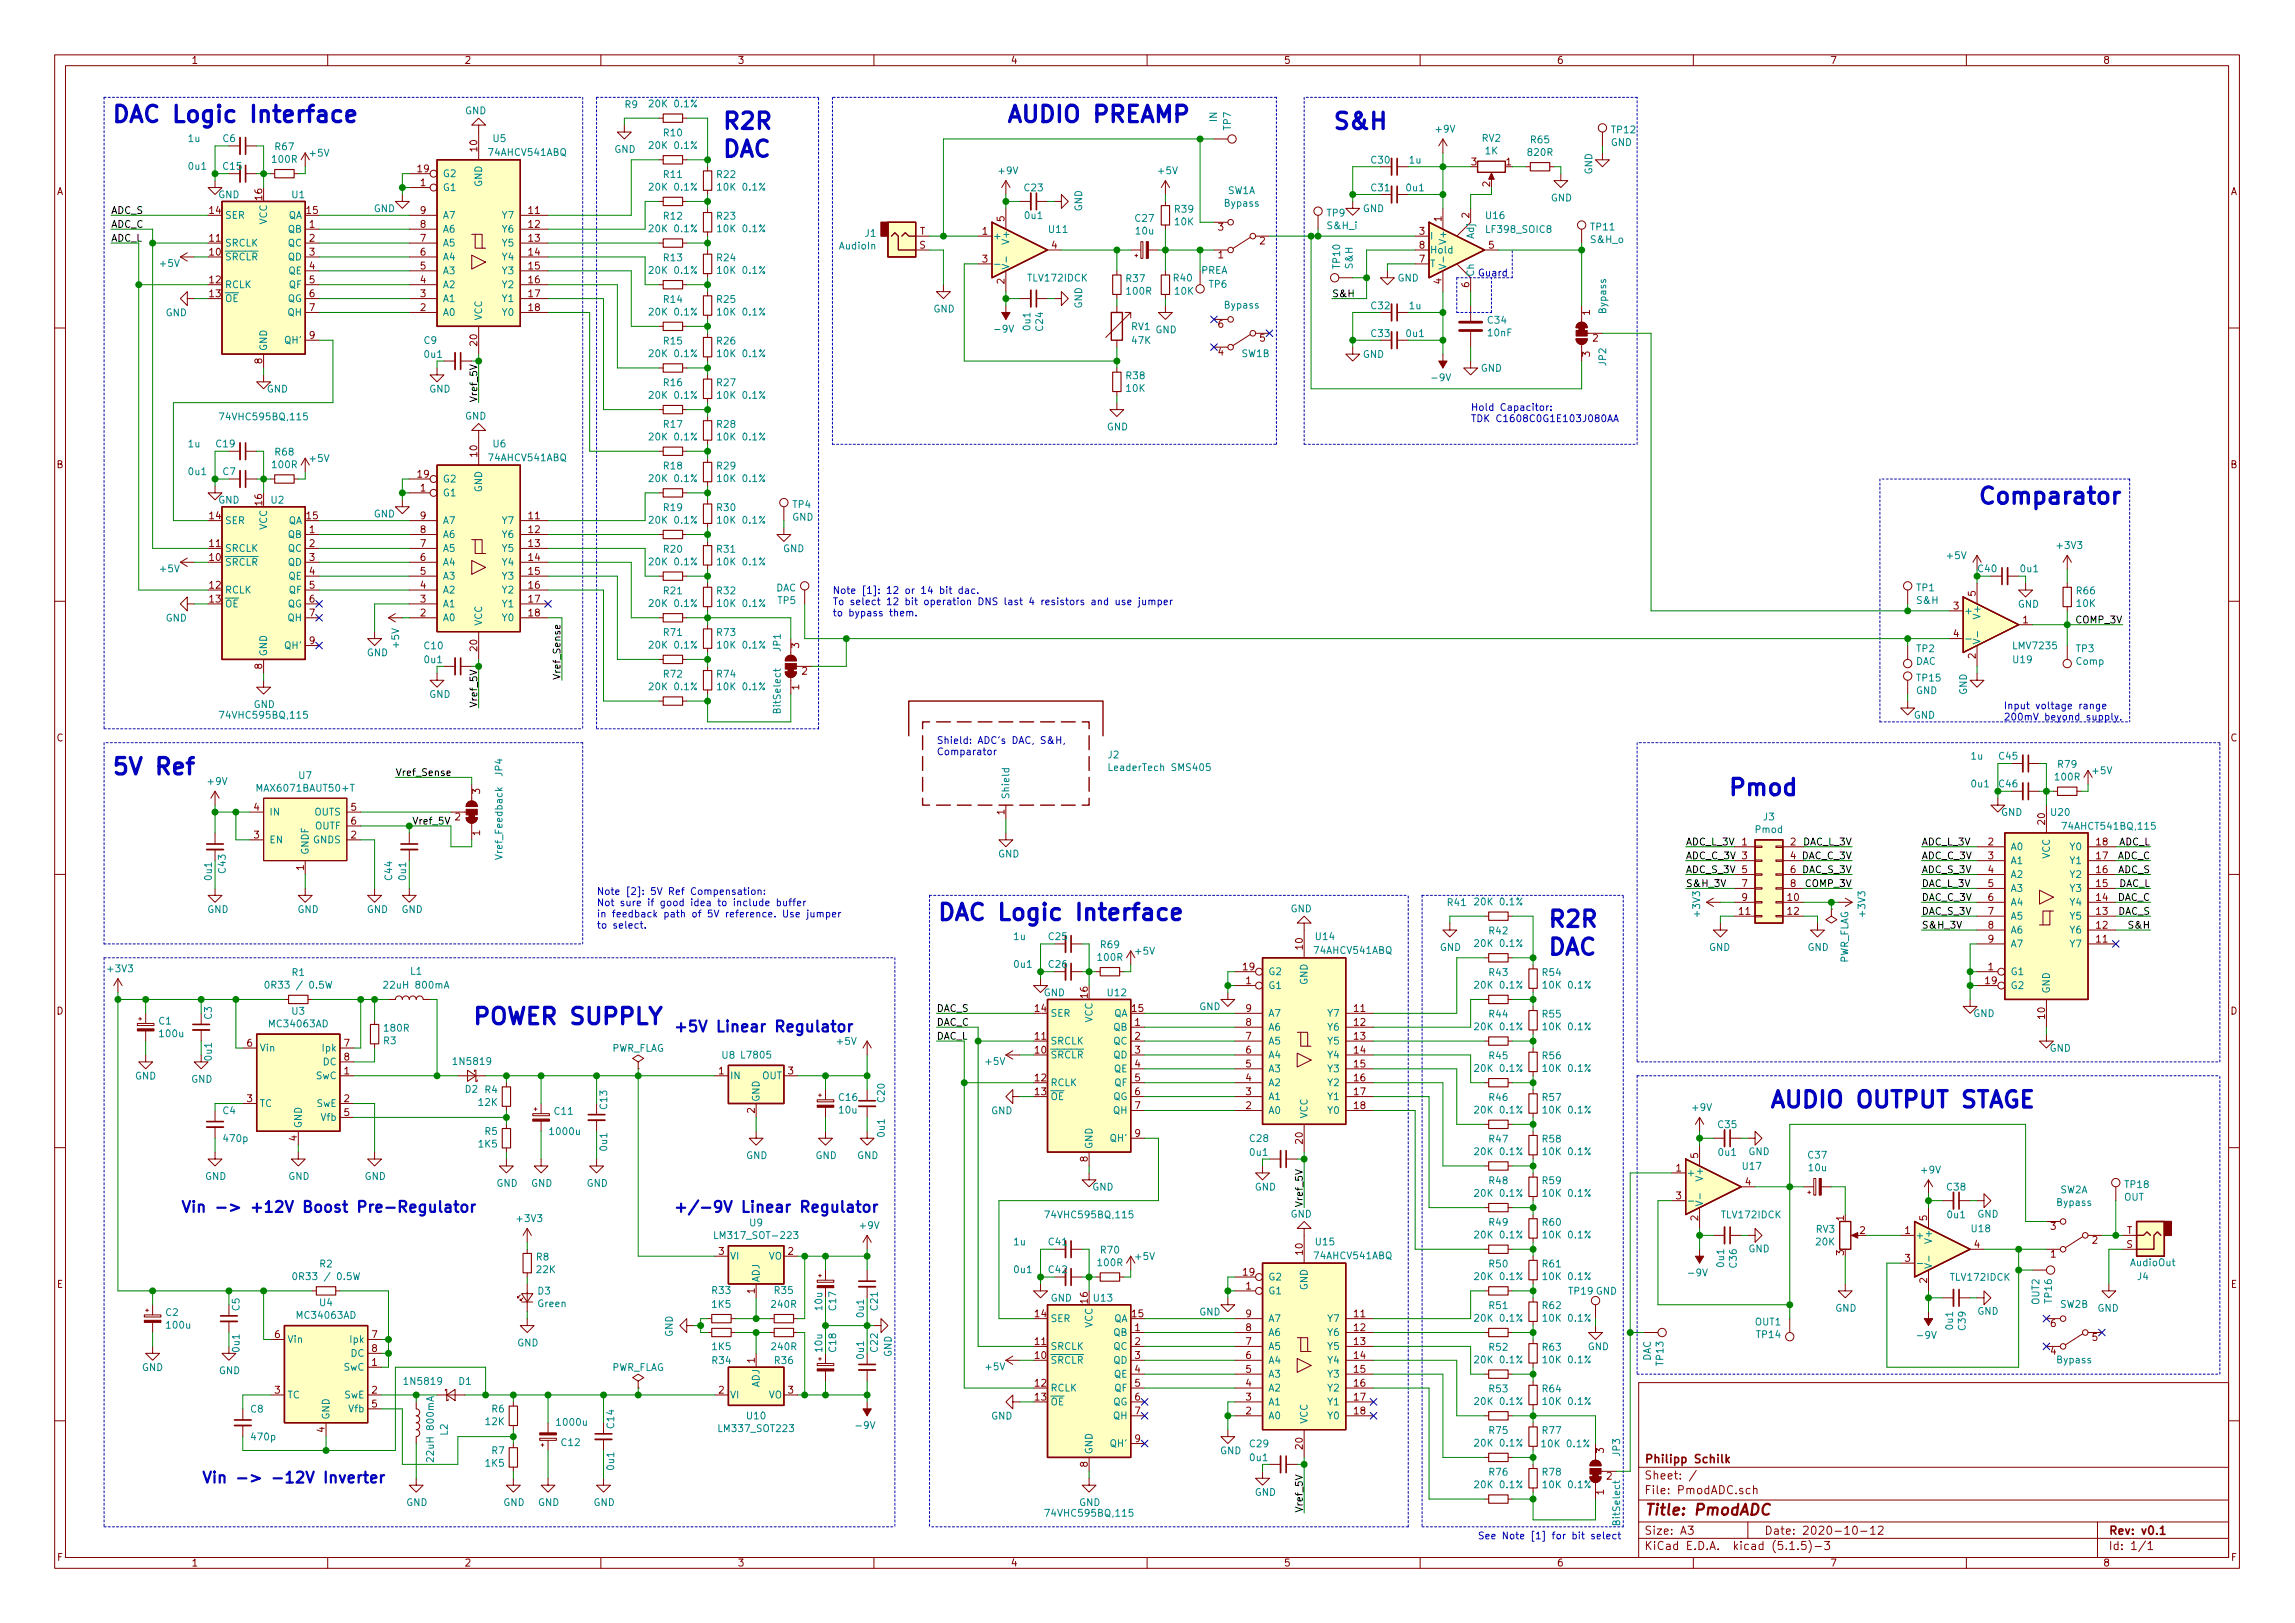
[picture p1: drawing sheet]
<svg xmlns="http://www.w3.org/2000/svg" width="420mm" height="297mm" viewBox="0 0 420 297" stroke-linecap="round" stroke-linejoin="round" font-family="sans-serif">
<defs><g id="words">
<g font-size="4.2" fill="#0000c2">
<text x="20.3" y="22.4">DAC Logic Interface</text>
<text x="132.1" y="23.7">R2R</text>
<text x="184.1" y="22.4">AUDIO PREAMP</text>
<text x="243.8" y="23.7">S&amp;H</text>
<text x="132.1" y="28.8">DAC</text>
<text x="361.9" y="92.3">Comparator</text>
<text x="20.3" y="141.8">5V Ref</text>
<text x="316.2" y="145.6">Pmod</text>
<text x="171.4" y="168.5">DAC Logic Interface</text>
<text x="283.2" y="169.7">R2R</text>
<text x="283.2" y="174.8">DAC</text>
<text x="86.4" y="187.5">POWER SUPPLY</text>
<text x="323.8" y="202.8">AUDIO OUTPUT STAGE</text>
</g>
<g font-size="2.8" fill="#0000c2">
<text x="123.2" y="188.9">+5V Linear Regulator</text>
<text x="33" y="221.9">Vin -&gt; +12V Boost Pre-Regulator</text>
<text x="123.2" y="221.9">+/-9V Linear Regulator</text>
<text x="36.8" y="271.4">Vin -&gt; -12V Inverter</text>
</g>
<text font-size="2.8" fill="#840000" x="301" y="277.3">Title: PmodADC</text>
<g font-size="2.1" fill="#840000">
<text x="301" y="267.8">Philipp Schilk</text>
<text x="301" y="273.5">File: PmodADC.sch</text>
<text x="301" y="270.8">Sheet: /</text>
<text x="301" y="280.9">Size: A3</text>
<text x="323" y="280.9">Date: 2020-10-12</text>
<text x="386" y="280.9">Rev: v0.1</text>
<text x="301" y="283.7">KiCad E.D.A. kicad (5.1.5)-3</text>
<text x="386" y="283.7">Id: 1/1</text>
</g>
<g font-size="1.8" fill="#840000">
<text x="35" y="11.7">1</text>
<text x="85" y="11.7">2</text>
<text x="135" y="11.7">3</text>
<text x="185" y="11.7">4</text>
<text x="235" y="11.7">5</text>
<text x="285" y="11.7">6</text>
<text x="335" y="11.7">7</text>
<text x="385" y="11.7">8</text>
<text x="87.4" y="27.7" transform="rotate(-90 87.4 27.7)">10</text>
<text x="10.4" y="35.7">A</text>
<text x="76.5" y="31.5">19</text>
<text x="77" y="34.1">1</text>
<text x="269.4" y="30.3">3</text>
<text x="272.8" y="34.2" transform="rotate(-90 272.8 34.2)">2</text>
<text x="275.7" y="30.3">1</text>
<text x="408.4" y="35.7">A</text>
<text x="38.4" y="39.2">14</text>
<text x="48" y="36.6" transform="rotate(-90 48 36.6)">16</text>
<text x="56.2" y="39.2">15</text>
<text x="56.7" y="41.7">1</text>
<text x="77" y="41.7">8</text>
<text x="77" y="39.2">9</text>
<text x="96.8" y="39.2">11</text>
<text x="96.8" y="41.7">12</text>
<text x="183.9" y="40.5" transform="rotate(-90 183.9 40.5)">5</text>
<text x="263.9" y="40.5" transform="rotate(-90 263.9 40.5)">1</text>
<text x="269" y="39.9" transform="rotate(-90 269 39.9)">2</text>
<text x="38.4" y="46.8">10</text>
<text x="38.4" y="44.2">11</text>
<text x="56.7" y="44.2">2</text>
<text x="56.7" y="46.8">3</text>
<text x="77" y="46.8">6</text>
<text x="77" y="44.2">7</text>
<text x="96.8" y="44.2">13</text>
<text x="96.8" y="46.8">14</text>
<text x="168.3" y="45.5">S</text>
<text x="168.4" y="43">T</text>
<text x="179.9" y="43">1</text>
<text x="192.6" y="45.5">4</text>
<text x="223" y="47.3">1</text>
<text x="223" y="42.2">3</text>
<text x="230.7" y="44.7">2</text>
<text x="259.9" y="43">3</text>
<text x="259.9" y="45.5">8</text>
<text x="272.6" y="45.5">5</text>
<text x="38.4" y="51.9">12</text>
<text x="56.7" y="49.3">4</text>
<text x="56.7" y="51.9">5</text>
<text x="77" y="51.9">4</text>
<text x="77" y="49.3">5</text>
<text x="96.8" y="49.3">15</text>
<text x="96.8" y="51.9">16</text>
<text x="179.9" y="48">3</text>
<text x="183.9" y="52" transform="rotate(-90 183.9 52)">2</text>
<text x="259.9" y="48">7</text>
<text x="263.9" y="52" transform="rotate(-90 263.9 52)">4</text>
<text x="269" y="52.6" transform="rotate(-90 269 52.6)">6</text>
<text x="38.4" y="54.4">13</text>
<text x="56.7" y="54.4">6</text>
<text x="56.7" y="56.9">7</text>
<text x="77" y="56.9">2</text>
<text x="77" y="54.4">3</text>
<text x="96.8" y="54.4">17</text>
<text x="96.8" y="56.9">18</text>
<text x="223" y="60">6</text>
<text x="291.1" y="57.7" transform="rotate(-90 291.1 57.7)">1</text>
<text x="56.7" y="62">9</text>
<text x="87.4" y="63.2" transform="rotate(-90 87.4 63.2)">20</text>
<text x="223" y="65.1">4</text>
<text x="230.7" y="62.5">5</text>
<text x="291.1" y="65.3" transform="rotate(-90 291.1 65.3)">3</text>
<text x="291.6" y="62.5">2</text>
<text x="48" y="66.6" transform="rotate(-90 48 66.6)">8</text>
<text x="87.4" y="83.6" transform="rotate(-90 87.4 83.6)">10</text>
<text x="10.4" y="85.7">B</text>
<text x="76.5" y="87.4">19</text>
<text x="77" y="90">1</text>
<text x="408.4" y="85.7">B</text>
<text x="38.4" y="95">14</text>
<text x="48" y="92.4" transform="rotate(-90 48 92.4)">16</text>
<text x="56.2" y="95">15</text>
<text x="77" y="95">9</text>
<text x="96.8" y="95">11</text>
<text x="38.4" y="100.1">11</text>
<text x="56.7" y="97.6">1</text>
<text x="56.7" y="100.1">2</text>
<text x="77" y="100.1">7</text>
<text x="77" y="97.6">8</text>
<text x="96.8" y="97.6">12</text>
<text x="96.8" y="100.1">13</text>
<text x="38.4" y="102.7">10</text>
<text x="38.4" y="107.7">12</text>
<text x="56.7" y="102.7">3</text>
<text x="56.7" y="105.2">4</text>
<text x="56.7" y="107.7">5</text>
<text x="77" y="107.7">4</text>
<text x="77" y="105.2">5</text>
<text x="77" y="102.7">6</text>
<text x="96.8" y="102.7">14</text>
<text x="96.8" y="105.2">15</text>
<text x="96.8" y="107.7">16</text>
<text x="38.4" y="110.3">13</text>
<text x="56.7" y="110.3">6</text>
<text x="56.7" y="112.8">7</text>
<text x="77" y="112.8">2</text>
<text x="77" y="110.3">3</text>
<text x="96.8" y="110.3">17</text>
<text x="96.8" y="112.8">18</text>
<text x="357.7" y="111.5">3</text>
<text x="361.7" y="109.1" transform="rotate(-90 361.7 109.1)">5</text>
<text x="56.7" y="117.9">9</text>
<text x="87.4" y="119.1" transform="rotate(-90 87.4 119.1)">20</text>
<text x="146.3" y="118.6" transform="rotate(-90 146.3 118.6)">3</text>
<text x="357.7" y="116.6">4</text>
<text x="370.4" y="114.1">1</text>
<text x="48" y="122.4" transform="rotate(-90 48 122.4)">8</text>
<text x="146.8" y="123.5">2</text>
<text x="361.7" y="120.5" transform="rotate(-90 361.7 120.5)">2</text>
<text x="146.3" y="126.2" transform="rotate(-90 146.3 126.2)">1</text>
<text x="10.4" y="135.7">C</text>
<text x="408.4" y="135.7">C</text>
<text x="46.5" y="148.4">4</text>
<text x="64.3" y="148.4">5</text>
<text x="87.9" y="145.3" transform="rotate(-90 87.9 145.3)">3</text>
<text x="183.9" y="149.1" transform="rotate(-90 183.9 149.1)">1</text>
<text x="46.5" y="153.5">3</text>
<text x="64.3" y="153.5">2</text>
<text x="64.3" y="150.9">6</text>
<text x="83.3" y="150.2">2</text>
<text x="87.9" y="152.9" transform="rotate(-90 87.9 152.9)">1</text>
<text x="318.9" y="154.7">1</text>
<text x="327.8" y="154.7">2</text>
<text x="364" y="154.7">2</text>
<text x="374.4" y="150.9" transform="rotate(-90 374.4 150.9)">20</text>
<text x="383.8" y="154.7">18</text>
<text x="55.6" y="159.3" transform="rotate(-90 55.6 159.3)">1</text>
<text x="318.9" y="159.8">5</text>
<text x="364" y="157.3">3</text>
<text x="364" y="159.8">4</text>
<text x="383.8" y="159.8">16</text>
<text x="383.8" y="157.3">17</text>
<text x="318.4" y="167.4">11</text>
<text x="318.9" y="162.3">7</text>
<text x="318.9" y="164.9">9</text>
<text x="327.3" y="164.9">10</text>
<text x="327.3" y="167.4">12</text>
<text x="327.8" y="162.3">8</text>
<text x="364" y="162.3">5</text>
<text x="364" y="164.9">6</text>
<text x="364" y="167.4">7</text>
<text x="383.8" y="167.4">13</text>
<text x="383.8" y="164.9">14</text>
<text x="383.8" y="162.3">15</text>
<text x="238.5" y="173.7" transform="rotate(-90 238.5 173.7)">10</text>
<text x="364" y="170">8</text>
<text x="364" y="172.5">9</text>
<text x="383.8" y="172.5">11</text>
<text x="383.8" y="170">12</text>
<text x="227.6" y="177.6">19</text>
<text x="364" y="177.6">1</text>
<text x="10.4" y="185.7">D</text>
<text x="189.5" y="185.2">14</text>
<text x="199.1" y="182.6" transform="rotate(-90 199.1 182.6)">16</text>
<text x="207.3" y="185.2">15</text>
<text x="228.1" y="180.1">1</text>
<text x="228.1" y="185.2">9</text>
<text x="248" y="185.2">11</text>
<text x="363.5" y="180.1">19</text>
<text x="408.4" y="185.7">D</text>
<text x="45.2" y="191.6">6</text>
<text x="63" y="191.6">7</text>
<text x="189.5" y="190.3">11</text>
<text x="207.8" y="187.7">1</text>
<text x="207.8" y="190.3">2</text>
<text x="228.1" y="190.3">7</text>
<text x="228.1" y="187.7">8</text>
<text x="248" y="187.7">12</text>
<text x="248" y="190.3">13</text>
<text x="374.4" y="186.4" transform="rotate(-90 374.4 186.4)">10</text>
<text x="63" y="196.6">1</text>
<text x="63" y="194.1">8</text>
<text x="131.6" y="196.6">1</text>
<text x="144.3" y="196.6">3</text>
<text x="189.5" y="192.8">10</text>
<text x="189.5" y="197.9">12</text>
<text x="207.8" y="192.8">3</text>
<text x="207.8" y="195.4">4</text>
<text x="207.8" y="197.9">5</text>
<text x="228.1" y="197.9">4</text>
<text x="228.1" y="195.4">5</text>
<text x="228.1" y="192.8">6</text>
<text x="248" y="192.8">14</text>
<text x="248" y="195.4">15</text>
<text x="248" y="197.9">16</text>
<text x="45.2" y="201.7">3</text>
<text x="63" y="201.7">2</text>
<text x="138.2" y="203.7" transform="rotate(-90 138.2 203.7)">2</text>
<text x="189.5" y="200.4">13</text>
<text x="207.8" y="200.4">6</text>
<text x="207.8" y="203">7</text>
<text x="228.1" y="203">2</text>
<text x="228.1" y="200.4">3</text>
<text x="248" y="200.4">17</text>
<text x="248" y="203">18</text>
<text x="54.4" y="208.8" transform="rotate(-90 54.4 208.8)">4</text>
<text x="63" y="204.3">5</text>
<text x="207.8" y="208.1">9</text>
<text x="238.5" y="209.3" transform="rotate(-90 238.5 209.3)">20</text>
<text x="199.1" y="212.6" transform="rotate(-90 199.1 212.6)">8</text>
<text x="306.9" y="214.4">1</text>
<text x="310.9" y="212" transform="rotate(-90 310.9 212)">5</text>
<text x="306.9" y="219.5">3</text>
<text x="319.6" y="217">4</text>
<text x="310.9" y="223.4" transform="rotate(-90 310.9 223.4)">2</text>
<text x="337.6" y="223.4" transform="rotate(-90 337.6 223.4)">1</text>
<text x="340.5" y="225.8">2</text>
<text x="348.8" y="225.8">1</text>
<text x="352.8" y="223.4" transform="rotate(-90 352.8 223.4)">5</text>
<text x="375.4" y="225.1">3</text>
<text x="383.1" y="227.6">2</text>
<text x="389.4" y="225.8">T</text>
<text x="131.6" y="229.7">3</text>
<text x="144.3" y="229.7">2</text>
<text x="227.6" y="233.5">19</text>
<text x="238.5" y="229.6" transform="rotate(-90 238.5 229.6)">10</text>
<text x="337.6" y="229.8" transform="rotate(-90 337.6 229.8)">3</text>
<text x="348.8" y="230.9">3</text>
<text x="361.5" y="228.4">4</text>
<text x="375.4" y="230.2">1</text>
<text x="389.3" y="228.4">S</text>
<text x="10.4" y="235.7">E</text>
<text x="138.2" y="236.7" transform="rotate(-90 138.2 236.7)">1</text>
<text x="199.1" y="238.5" transform="rotate(-90 199.1 238.5)">16</text>
<text x="228.1" y="236">1</text>
<text x="352.8" y="234.8" transform="rotate(-90 352.8 234.8)">2</text>
<text x="408.4" y="235.7">E</text>
<text x="50.3" y="244.9">6</text>
<text x="68.1" y="244.9">7</text>
<text x="189.5" y="241.1">14</text>
<text x="207.3" y="241.1">15</text>
<text x="207.8" y="243.6">1</text>
<text x="228.1" y="243.6">8</text>
<text x="228.1" y="241.1">9</text>
<text x="248" y="241.1">11</text>
<text x="248" y="243.6">12</text>
<text x="375.4" y="242.9">6</text>
<text x="383.1" y="245.4">5</text>
<text x="68.1" y="250">1</text>
<text x="68.1" y="247.4">8</text>
<text x="138.2" y="249.4" transform="rotate(-90 138.2 249.4)">1</text>
<text x="189.5" y="248.7">10</text>
<text x="189.5" y="246.2">11</text>
<text x="207.8" y="246.2">2</text>
<text x="207.8" y="248.7">3</text>
<text x="207.8" y="251.2">4</text>
<text x="228.1" y="251.2">5</text>
<text x="228.1" y="248.7">6</text>
<text x="228.1" y="246.2">7</text>
<text x="248" y="246.2">13</text>
<text x="248" y="248.7">14</text>
<text x="248" y="251.2">15</text>
<text x="375.4" y="247.9">4</text>
<text x="50.3" y="255.1">3</text>
<text x="68.1" y="255.1">2</text>
<text x="68.1" y="257.6">5</text>
<text x="131.6" y="255.1">2</text>
<text x="144.3" y="255.1">3</text>
<text x="189.5" y="253.8">12</text>
<text x="189.5" y="256.3">13</text>
<text x="207.8" y="253.8">5</text>
<text x="207.8" y="256.3">6</text>
<text x="228.1" y="256.3">3</text>
<text x="228.1" y="253.8">4</text>
<text x="248" y="253.8">16</text>
<text x="248" y="256.3">17</text>
<text x="59.4" y="262.1" transform="rotate(-90 59.4 262.1)">4</text>
<text x="207.8" y="258.9">7</text>
<text x="207.8" y="263.9">9</text>
<text x="228.1" y="258.9">2</text>
<text x="248" y="258.9">18</text>
<text x="199.1" y="268.5" transform="rotate(-90 199.1 268.5)">8</text>
<text x="238.5" y="265.2" transform="rotate(-90 238.5 265.2)">20</text>
<text x="293.6" y="265.9" transform="rotate(-90 293.6 265.9)">3</text>
<text x="293.6" y="273.6" transform="rotate(-90 293.6 273.6)">1</text>
<text x="294.2" y="270.8">2</text>
<text x="10.5" y="285.7">F</text>
<text x="35" y="286.7">1</text>
<text x="85" y="286.7">2</text>
<text x="135" y="286.7">3</text>
<text x="185" y="286.7">4</text>
<text x="235" y="286.7">5</text>
<text x="285" y="286.7">6</text>
<text x="335" y="286.7">7</text>
<text x="385" y="286.7">8</text>
<text x="408.5" y="285.7">F</text>
</g>
<g font-size="1.8" fill="#008484">
<text x="85.1" y="20.9">GND</text>
<text x="114.5" y="19.8">R9</text>
<text x="119.3" y="19.6">20K 0.1%</text>
<text x="222.8" y="22.3" transform="rotate(-90 222.8 22.3)">IN</text>
<text x="225.3" y="23.8" transform="rotate(-90 225.3 23.8)">TP7</text>
<text x="34.5" y="26">1u</text>
<text x="40.8" y="26">C6</text>
<text x="50" y="29.8">100R</text>
<text x="50.4" y="27.5">R67</text>
<text x="56.8" y="28.7">+5V</text>
<text x="89.6" y="28.5">74AHCV541ABQ</text>
<text x="90.3" y="26">U5</text>
<text x="112.5" y="28">GND</text>
<text x="119.3" y="27.3">20K 0.1%</text>
<text x="121.6" y="25">R10</text>
<text x="251.1" y="29.9">C30</text>
<text x="258.1" y="29.9">1u</text>
<text x="262.9" y="24.3">+9V</text>
<text x="271.3" y="25.9">RV2</text>
<text x="271.9" y="28.3">1K</text>
<text x="279.8" y="28.5">820R</text>
<text x="280.3" y="26.2">R65</text>
<text x="294.9" y="26.7">GND</text>
<text x="295.1" y="24.4">TP12</text>
<text x="34.6" y="31.1">0u1</text>
<text x="40.9" y="31.1">C15</text>
<text x="81" y="35">G1</text>
<text x="81" y="32.4">G2</text>
<text x="88.3" y="34.2" transform="rotate(-90 88.3 34.2)">GND</text>
<text x="119.3" y="34.9">20K 0.1%</text>
<text x="121.6" y="32.6">R11</text>
<text x="131.3" y="32.6">R22</text>
<text x="131.8" y="34.9">10K 0.1%</text>
<text x="182.9" y="31.9">+9V</text>
<text x="187.6" y="35">C23</text>
<text x="212.1" y="31.9">+5V</text>
<text x="224.8" y="35.5">SW1A</text>
<text x="251.1" y="35">C31</text>
<text x="257.6" y="35">0u1</text>
<text x="291.5" y="31.9" transform="rotate(-90 291.5 31.9)">GND</text>
<text x="40" y="36.3">GND</text>
<text x="41.1" y="40">SER</text>
<text x="48.9" y="41.1" transform="rotate(-90 48.9 41.1)">VCC</text>
<text x="52.7" y="40">QA</text>
<text x="53.5" y="36.3">U1</text>
<text x="68.4" y="38.8">GND</text>
<text x="81" y="40">A7</text>
<text x="92.1" y="40">Y7</text>
<text x="121.6" y="40.2">R12</text>
<text x="131.3" y="40.2">R23</text>
<text x="187.7" y="40.1">0u1</text>
<text x="198.1" y="38.7" transform="rotate(-90 198.1 38.7)">GND</text>
<text x="207.9" y="40.6">C27</text>
<text x="215.1" y="38.9">R39</text>
<text x="215.1" y="41.2">10K</text>
<text x="224.2" y="37.8">Bypass</text>
<text x="243" y="39.6">TP9</text>
<text x="243.1" y="41.9">S&amp;H_i</text>
<text x="249.5" y="38.8">GND</text>
<text x="272.1" y="40.1">U16</text>
<text x="283.9" y="36.9">GND</text>
<text x="41.1" y="47.7">SRCLR</text>
<text x="41.1" y="45.1">SRCLK</text>
<text x="52.7" y="42.6">QB</text>
<text x="52.7" y="45.1">QC</text>
<text x="52.7" y="47.7">QD</text>
<text x="81" y="47.7">A4</text>
<text x="81" y="45.1">A5</text>
<text x="81" y="42.6">A6</text>
<text x="92.1" y="42.6">Y6</text>
<text x="92.1" y="45.1">Y5</text>
<text x="92.1" y="47.7">Y4</text>
<text x="119.3" y="42.5">20K 0.1%</text>
<text x="121.6" y="47.8">R13</text>
<text x="131.3" y="47.8">R24</text>
<text x="131.8" y="42.5">10K 0.1%</text>
<text x="153.7" y="45.7">AudioIn</text>
<text x="158.4" y="43.3">J1</text>
<text x="181.7" y="43.9">+</text>
<text x="184.8" y="44.3" transform="rotate(-90 184.8 44.3)">V+</text>
<text x="192.1" y="42.6">U11</text>
<text x="208" y="42.9">10u</text>
<text x="261.7" y="43.9">I</text>
<text x="261.7" y="46.4">Hold</text>
<text x="264.8" y="44.3" transform="rotate(-90 264.8 44.3)">V+</text>
<text x="269.9" y="43.6" transform="rotate(-90 269.9 43.6)">Adj</text>
<text x="272.3" y="42.6">LF398_SOIC8</text>
<text x="291.3" y="42.2">TP11</text>
<text x="291.3" y="44.5">S&amp;H_o</text>
<text x="29.4" y="48.9">+5V</text>
<text x="41.1" y="52.7">RCLK</text>
<text x="52.8" y="50.2">QE</text>
<text x="52.9" y="52.7">QF</text>
<text x="81" y="52.7">A2</text>
<text x="81" y="50.2">A3</text>
<text x="92.1" y="50.2">Y3</text>
<text x="92.1" y="52.7">Y2</text>
<text x="119.3" y="50.1">20K 0.1%</text>
<text x="131.8" y="50.1">10K 0.1%</text>
<text x="188.3" y="51.5">TLV172IDCK</text>
<text x="206.2" y="51.6">R37</text>
<text x="206.4" y="53.9">100R</text>
<text x="214.9" y="51.5">R40</text>
<text x="215.1" y="53.9">10K</text>
<text x="219.9" y="50.1">PREA</text>
<text x="221.4" y="52.7">TP6</text>
<text x="245.3" y="49.1" transform="rotate(-90 245.3 49.1)">TP10</text>
<text x="247.6" y="49.1" transform="rotate(-90 247.6 49.1)">S&amp;H</text>
<text x="255.9" y="51.5">GND</text>
<text x="261.7" y="48.9">T</text>
<text x="269.9" y="50.7" transform="rotate(-90 269.9 50.7)">Ch</text>
<text x="30.3" y="57.9">GND</text>
<text x="41.1" y="55.3">OE</text>
<text x="52.6" y="55.3">QG</text>
<text x="52.7" y="57.8">QH</text>
<text x="81" y="57.8">A0</text>
<text x="81" y="55.3">A1</text>
<text x="88.3" y="58.7" transform="rotate(-90 88.3 58.7)">VCC</text>
<text x="92.1" y="55.3">Y1</text>
<text x="92.1" y="57.8">Y0</text>
<text x="119.3" y="57.7">20K 0.1%</text>
<text x="121.6" y="55.4">R14</text>
<text x="131.3" y="55.4">R25</text>
<text x="131.8" y="57.7">10K 0.1%</text>
<text x="170.9" y="57.2">GND</text>
<text x="198.1" y="56.5" transform="rotate(-90 198.1 56.5)">GND</text>
<text x="224.2" y="56.5">Bypass</text>
<text x="251.1" y="56.6">C32</text>
<text x="258.1" y="56.6">1u</text>
<text x="272.4" y="59.2">C34</text>
<text x="294.1" y="57.4" transform="rotate(-90 294.1 57.4)">Bypass</text>
<text x="48.9" y="64.3" transform="rotate(-90 48.9 64.3)">GND</text>
<text x="52.3" y="62.9">QH'</text>
<text x="77.7" y="63">C9</text>
<text x="77.8" y="65.5">0u1</text>
<text x="119.3" y="65.4">20K 0.1%</text>
<text x="121.6" y="63.1">R15</text>
<text x="131.3" y="63.1">R26</text>
<text x="131.8" y="65.4">10K 0.1%</text>
<text x="182.4" y="60.9">-9V</text>
<text x="188.6" y="60.4" transform="rotate(-90 188.6 60.4)">0u1</text>
<text x="191" y="60.5" transform="rotate(-90 191 60.5)">C24</text>
<text x="207.2" y="60.4">RV1</text>
<text x="207.3" y="63">47K</text>
<text x="211.5" y="61">GND</text>
<text x="227.3" y="65.4">SW1B</text>
<text x="249.5" y="65.5">GND</text>
<text x="251.1" y="61.7">C33</text>
<text x="257.6" y="61.7">0u1</text>
<text x="272.5" y="61.6">10nF</text>
<text x="48.8" y="71.8">GND</text>
<text x="78.6" y="71.8">GND</text>
<text x="121.6" y="70.7">R16</text>
<text x="131.3" y="70.7">R27</text>
<text x="206.2" y="69.4">R38</text>
<text x="206.2" y="71.7">10K</text>
<text x="262.4" y="69.8">-9V</text>
<text x="271.1" y="68">GND</text>
<text x="294.1" y="66.9" transform="rotate(-90 294.1 66.9)">JP2</text>
<text x="40.9" y="76.9">74VHC595BQ,115</text>
<text x="85.1" y="76.8">GND</text>
<text x="119.3" y="73">20K 0.1%</text>
<text x="131.8" y="73">10K 0.1%</text>
<text x="34.5" y="81.9">1u</text>
<text x="39.6" y="81.9">C19</text>
<text x="50.4" y="83.4">R68</text>
<text x="90.3" y="81.9">U6</text>
<text x="119.3" y="80.6">20K 0.1%</text>
<text x="121.6" y="78.3">R17</text>
<text x="131.3" y="78.3">R28</text>
<text x="131.8" y="80.6">10K 0.1%</text>
<text x="202.6" y="78.8">GND</text>
<text x="34.6" y="87">0u1</text>
<text x="40.8" y="87">C7</text>
<text x="50" y="85.7">100R</text>
<text x="56.8" y="84.5">+5V</text>
<text x="81" y="88.3">G2</text>
<text x="89.6" y="84.4">74AHCV541ABQ</text>
<text x="119.3" y="88.2">20K 0.1%</text>
<text x="121.6" y="85.9">R18</text>
<text x="131.3" y="85.9">R29</text>
<text x="131.8" y="88.2">10K 0.1%</text>
<text x="40" y="92.2">GND</text>
<text x="41.1" y="95.9">SER</text>
<text x="49.7" y="92.2">U2</text>
<text x="52.7" y="95.9">QA</text>
<text x="68.4" y="94.7">GND</text>
<text x="81" y="90.8">G1</text>
<text x="81" y="95.9">A7</text>
<text x="88.3" y="90.1" transform="rotate(-90 88.3 90.1)">GND</text>
<text x="92.1" y="95.9">Y7</text>
<text x="119.3" y="95.8">20K 0.1%</text>
<text x="121.6" y="93.5">R19</text>
<text x="131.3" y="93.5">R30</text>
<text x="131.8" y="95.8">10K 0.1%</text>
<text x="145" y="95.3">GND</text>
<text x="145.2" y="93">TP4</text>
<text x="41.1" y="101">SRCLK</text>
<text x="48.9" y="97" transform="rotate(-90 48.9 97)">VCC</text>
<text x="52.7" y="98.5">QB</text>
<text x="52.7" y="101">QC</text>
<text x="81" y="101">A5</text>
<text x="81" y="98.5">A6</text>
<text x="92.1" y="98.5">Y6</text>
<text x="92.1" y="101">Y5</text>
<text x="121.6" y="101.2">R20</text>
<text x="131.3" y="101.2">R31</text>
<text x="143.4" y="101.1">GND</text>
<text x="376.8" y="100.5">+3V3</text>
<text x="29.4" y="104.7">+5V</text>
<text x="41.1" y="103.5">SRCLR</text>
<text x="52.7" y="103.5">QD</text>
<text x="52.8" y="106.1">QE</text>
<text x="81" y="106.1">A3</text>
<text x="81" y="103.5">A4</text>
<text x="92.1" y="103.5">Y4</text>
<text x="92.1" y="106.1">Y3</text>
<text x="119.3" y="103.5">20K 0.1%</text>
<text x="131.8" y="103.5">10K 0.1%</text>
<text x="356.5" y="102.3">+5V</text>
<text x="362.2" y="104.7">C40</text>
<text x="370" y="104.7">0u1</text>
<text x="30.3" y="113.8">GND</text>
<text x="41.1" y="108.6">RCLK</text>
<text x="41.1" y="111.2">OE</text>
<text x="52.6" y="111.2">QG</text>
<text x="52.7" y="113.7">QH</text>
<text x="52.9" y="108.6">QF</text>
<text x="81" y="113.7">A0</text>
<text x="81" y="111.2">A1</text>
<text x="81" y="108.6">A2</text>
<text x="92.1" y="108.6">Y2</text>
<text x="92.1" y="111.2">Y1</text>
<text x="92.1" y="113.7">Y0</text>
<text x="119.3" y="111.1">20K 0.1%</text>
<text x="121.6" y="108.8">R21</text>
<text x="131.3" y="108.8">R32</text>
<text x="131.8" y="111.1">10K 0.1%</text>
<text x="142" y="108.2">DAC</text>
<text x="142.4" y="110.6">TP5</text>
<text x="350.9" y="108.2">TP1</text>
<text x="351" y="110.5">S&amp;H</text>
<text x="359.5" y="112.4">+</text>
<text x="362.6" y="112.9" transform="rotate(-90 362.6 112.9)">V+</text>
<text x="369.4" y="111.2">GND</text>
<text x="380.2" y="108.8">R66</text>
<text x="380.2" y="111.1">10K</text>
<text x="52.3" y="118.8">QH'</text>
<text x="73.1" y="118.5" transform="rotate(-90 73.1 118.5)">+5V</text>
<text x="77.7" y="118.8">C10</text>
<text x="88.3" y="114.6" transform="rotate(-90 88.3 114.6)">VCC</text>
<text x="119.3" y="118.7">20K 0.1%</text>
<text x="121.6" y="116.4">R71</text>
<text x="131.3" y="116.4">R73</text>
<text x="131.8" y="118.7">10K 0.1%</text>
<text x="142.9" y="119.2" transform="rotate(-90 142.9 119.2)">JP1</text>
<text x="350.9" y="119.4">TP2</text>
<text x="368.7" y="118.8">LMV7235</text>
<text x="380.1" y="119.4">TP3</text>
<text x="48.9" y="120.2" transform="rotate(-90 48.9 120.2)">GND</text>
<text x="67.2" y="120.1">GND</text>
<text x="77.8" y="121.4">0u1</text>
<text x="121.6" y="124">R72</text>
<text x="131.3" y="124">R74</text>
<text x="350.7" y="121.7">DAC</text>
<text x="351" y="124.7">TP15</text>
<text x="368.6" y="121.4">U19</text>
<text x="380.1" y="121.7">Comp</text>
<text x="40.9" y="131.5">74VHC595BQ,115</text>
<text x="46.4" y="129.6">GND</text>
<text x="78.6" y="127.7">GND</text>
<text x="119.3" y="126.3">20K 0.1%</text>
<text x="131.8" y="126.3">10K 0.1%</text>
<text x="142.9" y="130.3" transform="rotate(-90 142.9 130.3)">BitSelect</text>
<text x="350.4" y="131.5">GND</text>
<text x="350.8" y="127">GND</text>
<text x="360.1" y="127.2" transform="rotate(-90 360.1 127.2)">GND</text>
<text x="38.2" y="143.6">+9V</text>
<text x="54.8" y="142.6">U7</text>
<text x="92" y="142" transform="rotate(-90 92 142)">JP4</text>
<text x="202.9" y="138.8">J2</text>
<text x="203.7" y="141.1">LeaderTech SMS405</text>
<text x="360.9" y="139">1u</text>
<text x="366" y="139">C45</text>
<text x="376.4" y="142.8">100R</text>
<text x="376.8" y="140.5">R79</text>
<text x="383.2" y="141.7">+5V</text>
<text x="47.4" y="144.9">MAX6071BAUT50+T</text>
<text x="49.3" y="149.3">IN</text>
<text x="57.6" y="149.3">OUTS</text>
<text x="184.8" y="146.3" transform="rotate(-90 184.8 146.3)">Shield</text>
<text x="361" y="144.1">0u1</text>
<text x="366" y="144.1">C46</text>
<text x="366.3" y="149.3">GND</text>
<text x="375.6" y="149.3">U20</text>
<text x="49.3" y="154.3">EN</text>
<text x="57.4" y="154.3">GNDS</text>
<text x="57.7" y="151.8">OUTF</text>
<text x="321.4" y="152.5">Pmod</text>
<text x="322.9" y="150.2">J3</text>
<text x="368" y="155.6">A0</text>
<text x="378.1" y="151.9">74AHCT541BQ,115</text>
<text x="379.1" y="155.6">Y0</text>
<text x="38.8" y="161" transform="rotate(-90 38.8 161)">0u1</text>
<text x="41.3" y="159.8" transform="rotate(-90 41.3 159.8)">C43</text>
<text x="56.5" y="156.5" transform="rotate(-90 56.5 156.5)">GNDF</text>
<text x="71.8" y="161" transform="rotate(-90 71.8 161)">C44</text>
<text x="74.3" y="161" transform="rotate(-90 74.3 161)">0u1</text>
<text x="92" y="157" transform="rotate(-90 92 157)">Vref_Feedback</text>
<text x="182.7" y="156.9">GND</text>
<text x="368" y="158.2">A1</text>
<text x="368" y="160.7">A2</text>
<text x="375.3" y="157.2" transform="rotate(-90 375.3 157.2)">VCC</text>
<text x="379.1" y="160.7">Y2</text>
<text x="379.1" y="158.2">Y1</text>
<text x="37.9" y="167.1">GND</text>
<text x="54.5" y="167.1">GND</text>
<text x="67.2" y="167.1">GND</text>
<text x="73.5" y="167.1">GND</text>
<text x="236.3" y="167">GND</text>
<text x="265.1" y="165.8">R41</text>
<text x="270.4" y="165.7">20K 0.1%</text>
<text x="311.3" y="167.6" transform="rotate(-90 311.3 167.6)">+3V3</text>
<text x="341.5" y="167.6" transform="rotate(-90 341.5 167.6)">+3V3</text>
<text x="368" y="163.2">A3</text>
<text x="368" y="165.8">A4</text>
<text x="379.1" y="165.8">Y4</text>
<text x="379.1" y="163.2">Y3</text>
<text x="185.6" y="172">1u</text>
<text x="192" y="172">C25</text>
<text x="201.6" y="173.5">R69</text>
<text x="240.9" y="172">U14</text>
<text x="270.4" y="173.3">20K 0.1%</text>
<text x="272.7" y="171">R42</text>
<text x="368" y="168.3">A5</text>
<text x="368" y="170.9">A6</text>
<text x="368" y="173.4">A7</text>
<text x="379.1" y="173.4">Y7</text>
<text x="379.1" y="170.9">Y6</text>
<text x="379.1" y="168.3">Y5</text>
<text x="19.9" y="177.9">+3V3</text>
<text x="53.5" y="178.6">R1</text>
<text x="75.2" y="178.4">L1</text>
<text x="185.8" y="177.1">0u1</text>
<text x="192" y="177.1">C26</text>
<text x="201.1" y="175.9">100R</text>
<text x="207.9" y="174.7">+5V</text>
<text x="232.2" y="178.5">G2</text>
<text x="240.7" y="174.6">74AHCV541ABQ</text>
<text x="263.6" y="174">GND</text>
<text x="272.7" y="178.6">R43</text>
<text x="282.4" y="178.6">R54</text>
<text x="312.9" y="174">GND</text>
<text x="330.9" y="174">GND</text>
<text x="338.4" y="176.4" transform="rotate(-90 338.4 176.4)">PWR_FLAG</text>
<text x="368" y="178.5">G1</text>
<text x="49.7" y="180.9">0R33 / 0.5W</text>
<text x="53.5" y="185.7">U3</text>
<text x="70.9" y="180.9">22uH 800mA</text>
<text x="191.1" y="182.3">GND</text>
<text x="202.8" y="182.3">U12</text>
<text x="219.6" y="184.9">GND</text>
<text x="232.2" y="181">G1</text>
<text x="239.4" y="180.2" transform="rotate(-90 239.4 180.2)">GND</text>
<text x="270.4" y="180.9">20K 0.1%</text>
<text x="282.9" y="180.9">10K 0.1%</text>
<text x="368" y="181">G2</text>
<text x="375.3" y="181.9" transform="rotate(-90 375.3 181.9)">GND</text>
<text x="29.1" y="187.5">C1</text>
<text x="29.4" y="189.8">100u</text>
<text x="38.8" y="186.5" transform="rotate(-90 38.8 186.5)">C3</text>
<text x="49.5" y="188">MC34063AD</text>
<text x="70.3" y="191.1">R3</text>
<text x="70.5" y="188.8">180R</text>
<text x="153.3" y="191.2">+5V</text>
<text x="192.3" y="191.2">SRCLK</text>
<text x="192.3" y="186.1">SER</text>
<text x="200" y="187.2" transform="rotate(-90 200 187.2)">VCC</text>
<text x="203.9" y="188.6">QB</text>
<text x="203.9" y="186.1">QA</text>
<text x="203.9" y="191.2">QC</text>
<text x="232.2" y="191.2">A5</text>
<text x="232.2" y="188.6">A6</text>
<text x="232.2" y="186.1">A7</text>
<text x="243.2" y="186.1">Y7</text>
<text x="243.2" y="188.6">Y6</text>
<text x="243.2" y="191.2">Y5</text>
<text x="270.4" y="188.6">20K 0.1%</text>
<text x="272.7" y="186.2">R44</text>
<text x="282.4" y="186.2">R55</text>
<text x="282.9" y="188.6">10K 0.1%</text>
<text x="361.3" y="186.1">GND</text>
<text x="24.7" y="197.6">GND</text>
<text x="38.8" y="194" transform="rotate(-90 38.8 194)">0u1</text>
<text x="47.5" y="192.4">Vin</text>
<text x="57.9" y="197.5">SwC</text>
<text x="59.2" y="192.4">Ipk</text>
<text x="59.2" y="195">DC</text>
<text x="83.3" y="194.9">1N5819</text>
<text x="111.9" y="192.5">PWR_FLAG</text>
<text x="132.2" y="193.8">U8</text>
<text x="133.6" y="197.5">IN</text>
<text x="135.9" y="193.7">L7805</text>
<text x="139.5" y="197.5">OUT</text>
<text x="180.5" y="194.9">+5V</text>
<text x="192.3" y="193.7">SRCLR</text>
<text x="203.9" y="193.7">QD</text>
<text x="203.9" y="196.3">QE</text>
<text x="232.2" y="196.3">A3</text>
<text x="232.2" y="193.7">A4</text>
<text x="243.2" y="193.7">Y4</text>
<text x="243.2" y="196.3">Y3</text>
<text x="270.4" y="196.2">20K 0.1%</text>
<text x="272.7" y="193.9">R45</text>
<text x="282.4" y="193.9">R56</text>
<text x="282.9" y="196.2">10K 0.1%</text>
<text x="375.2" y="192.5">GND</text>
<text x="35" y="198.2">GND</text>
<text x="40.8" y="203.9">C4</text>
<text x="47.5" y="202.6">TC</text>
<text x="58" y="202.6">SwE</text>
<text x="85.2" y="200">D2</text>
<text x="87.7" y="202.4">12K</text>
<text x="88.8" y="200.1">R4</text>
<text x="111.2" y="202.9" transform="rotate(-90 111.2 202.9)">C13</text>
<text x="139.1" y="201.7" transform="rotate(-90 139.1 201.7)">GND</text>
<text x="153.6" y="201.5">C16</text>
<text x="153.7" y="203.8">10u</text>
<text x="162" y="201.7" transform="rotate(-90 162 201.7)">C20</text>
<text x="181.5" y="203.9">GND</text>
<text x="192.3" y="198.8">RCLK</text>
<text x="192.3" y="201.3">OE</text>
<text x="203.8" y="201.3">QG</text>
<text x="203.9" y="203.9">QH</text>
<text x="204" y="198.8">QF</text>
<text x="232.2" y="203.9">A0</text>
<text x="232.2" y="201.3">A1</text>
<text x="232.2" y="198.8">A2</text>
<text x="243.2" y="198.8">Y2</text>
<text x="243.2" y="201.3">Y1</text>
<text x="243.2" y="203.9">Y0</text>
<text x="270.4" y="203.8">20K 0.1%</text>
<text x="272.7" y="201.5">R46</text>
<text x="282.4" y="201.5">R57</text>
<text x="282.9" y="203.8">10K 0.1%</text>
<text x="309.9" y="203.3">+9V</text>
<text x="41.1" y="209">470p</text>
<text x="55.2" y="206.5" transform="rotate(-90 55.2 206.5)">GND</text>
<text x="58.9" y="205.1">Vfb</text>
<text x="88.8" y="207.7">R5</text>
<text x="100.9" y="207.7">1000u</text>
<text x="101.6" y="204">C11</text>
<text x="162" y="208" transform="rotate(-90 162 208)">0u1</text>
<text x="203.4" y="209">QH'</text>
<text x="228.9" y="209">C28</text>
<text x="239.4" y="204.8" transform="rotate(-90 239.4 204.8)">VCC</text>
<text x="272.7" y="209.1">R47</text>
<text x="282.4" y="209.1">R58</text>
<text x="314.6" y="206.5">C35</text>
<text x="37.5" y="215.9">GND</text>
<text x="52.8" y="215.9">GND</text>
<text x="66.8" y="215.9">GND</text>
<text x="87.7" y="210">1K5</text>
<text x="111.2" y="210.5" transform="rotate(-90 111.2 210.5)">0u1</text>
<text x="136.6" y="212.1">GND</text>
<text x="149.3" y="212.1">GND</text>
<text x="156.9" y="212.1">GND</text>
<text x="200" y="210.3" transform="rotate(-90 200 210.3)">GND</text>
<text x="228.9" y="211.5">0u1</text>
<text x="270.4" y="211.4">20K 0.1%</text>
<text x="282.9" y="211.4">10K 0.1%</text>
<text x="308.7" y="215.3">+</text>
<text x="311.8" y="215.7" transform="rotate(-90 311.8 215.7)">V+</text>
<text x="314.7" y="211.5">0u1</text>
<text x="319.1" y="214.1">U17</text>
<text x="320.1" y="211.4">GND</text>
<text x="331.1" y="212.1">C37</text>
<text x="331.2" y="214.4">10u</text>
<text x="351.8" y="214.8">+9V</text>
<text x="90.9" y="217.2">GND</text>
<text x="97.2" y="217.2">GND</text>
<text x="107.4" y="217.2">GND</text>
<text x="200" y="217.9">GND</text>
<text x="229.7" y="217.9">GND</text>
<text x="270.4" y="219">20K 0.1%</text>
<text x="272.7" y="216.7">R48</text>
<text x="282.4" y="216.7">R59</text>
<text x="282.9" y="219">10K 0.1%</text>
<text x="356.5" y="217.9">C38</text>
<text x="376.6" y="220.7">Bypass</text>
<text x="377.2" y="218.4">SW2A</text>
<text x="388.8" y="219.7">OUT</text>
<text x="389.1" y="217.4">TP18</text>
<text x="94.8" y="223.7">+3V3</text>
<text x="131.6" y="226.8">LM317_SOT-223</text>
<text x="137.3" y="224.4">U9</text>
<text x="157.5" y="224.9">+9V</text>
<text x="185.6" y="227.9">1u</text>
<text x="192" y="223">74VHC595BQ,115</text>
<text x="192" y="227.9">C41</text>
<text x="236.3" y="222.8">GND</text>
<text x="240.9" y="227.9">U15</text>
<text x="270.4" y="226.7">20K 0.1%</text>
<text x="272.7" y="224.3">R49</text>
<text x="282.4" y="224.3">R60</text>
<text x="282.9" y="226.7">10K 0.1%</text>
<text x="315.3" y="223">TLV172IDCK</text>
<text x="332.5" y="225.6">RV3</text>
<text x="332.5" y="227.9">20K</text>
<text x="350.6" y="226.7">+</text>
<text x="353.7" y="227.2" transform="rotate(-90 353.7 227.2)">V+</text>
<text x="356.6" y="223">0u1</text>
<text x="361" y="225.5">U18</text>
<text x="362" y="222.8">GND</text>
<text x="58.6" y="232">R2</text>
<text x="98.2" y="230.7">R8</text>
<text x="98.3" y="233">22K</text>
<text x="133.6" y="230.5">VI</text>
<text x="140.7" y="230.5">VO</text>
<text x="185.8" y="233">0u1</text>
<text x="192" y="233">C42</text>
<text x="201.1" y="231.7">100R</text>
<text x="201.6" y="229.4">R70</text>
<text x="207.9" y="230.6">+5V</text>
<text x="240.7" y="230.5">74AHCV541ABQ</text>
<text x="272.7" y="232">R50</text>
<text x="282.4" y="232">R61</text>
<text x="309.4" y="233.6">-9V</text>
<text x="315.6" y="231.8" transform="rotate(-90 315.6 231.8)">0u1</text>
<text x="318" y="232" transform="rotate(-90 318 232)">C36</text>
<text x="320.1" y="229.2">GND</text>
<text x="390.1" y="231.7">AudioOut</text>
<text x="43.9" y="239.9" transform="rotate(-90 43.9 239.9)">C5</text>
<text x="54.8" y="234.3">0R33 / 0.5W</text>
<text x="58.6" y="239.1">U4</text>
<text x="98.5" y="236.9">D3</text>
<text x="98.5" y="239.2">Green</text>
<text x="130.4" y="236.8">R33</text>
<text x="130.4" y="239.4">1K5</text>
<text x="139.1" y="234.7" transform="rotate(-90 139.1 234.7)">ADJ</text>
<text x="141.4" y="239.4">240R</text>
<text x="141.9" y="236.8">R35</text>
<text x="150.5" y="239.7" transform="rotate(-90 150.5 239.7)">10u</text>
<text x="153.1" y="239.8" transform="rotate(-90 153.1 239.8)">C17</text>
<text x="160.7" y="239.8" transform="rotate(-90 160.7 239.8)">C21</text>
<text x="192.4" y="238.2">GND</text>
<text x="200.3" y="238.2">U13</text>
<text x="232.2" y="236.9">G1</text>
<text x="232.2" y="234.4">G2</text>
<text x="239.4" y="236.1" transform="rotate(-90 239.4 236.1)">GND</text>
<text x="270.4" y="234.3">20K 0.1%</text>
<text x="272.7" y="239.6">R51</text>
<text x="282.4" y="239.6">R62</text>
<text x="282.9" y="234.3">10K 0.1%</text>
<text x="287.3" y="236.9">TP19 GND</text>
<text x="357.2" y="234.4">TLV172IDCK</text>
<text x="373.4" y="238.8" transform="rotate(-90 373.4 238.8)">OUT2</text>
<text x="375.7" y="238.4" transform="rotate(-90 375.7 238.4)">TP16</text>
<text x="377.2" y="239.4">SW2B</text>
<text x="391.4" y="234.3">J4</text>
<text x="30.4" y="240.9">C2</text>
<text x="30.6" y="243.2">100u</text>
<text x="52.6" y="245.8">Vin</text>
<text x="54.6" y="241.4">MC34063AD</text>
<text x="64.2" y="245.8">Ipk</text>
<text x="123.2" y="244.7" transform="rotate(-90 123.2 244.7)">GND</text>
<text x="158.2" y="241" transform="rotate(-90 158.2 241)">0u1</text>
<text x="192.3" y="242">SER</text>
<text x="200" y="243" transform="rotate(-90 200 243)">VCC</text>
<text x="203.9" y="244.5">QB</text>
<text x="203.9" y="242">QA</text>
<text x="219.6" y="240.8">GND</text>
<text x="232.2" y="244.5">A6</text>
<text x="232.2" y="242">A7</text>
<text x="243.2" y="242">Y7</text>
<text x="243.2" y="244.5">Y6</text>
<text x="270.4" y="241.9">20K 0.1%</text>
<text x="282.9" y="241.9">10K 0.1%</text>
<text x="321.3" y="242.6">OUT1</text>
<text x="321.7" y="244.9">TP14</text>
<text x="336" y="240.1">GND</text>
<text x="351.3" y="245">-9V</text>
<text x="357.6" y="243.2" transform="rotate(-90 357.6 243.2)">0u1</text>
<text x="359.9" y="243.4" transform="rotate(-90 359.9 243.4)">C39</text>
<text x="362" y="240.6">GND</text>
<text x="384" y="240.1">GND</text>
<text x="26" y="250.9">GND</text>
<text x="40.1" y="251.5">GND</text>
<text x="43.9" y="247.4" transform="rotate(-90 43.9 247.4)">0u1</text>
<text x="63" y="250.9">SwC</text>
<text x="64.2" y="248.3">DC</text>
<text x="94.7" y="246.4">GND</text>
<text x="111.9" y="250.9">PWR_FLAG</text>
<text x="130.5" y="249.6">R34</text>
<text x="130.5" y="247.1">1K5</text>
<text x="141.4" y="247.1">240R</text>
<text x="141.9" y="249.6">R36</text>
<text x="150.5" y="247.4" transform="rotate(-90 150.5 247.4)">10u</text>
<text x="153.1" y="247.4" transform="rotate(-90 153.1 247.4)">C18</text>
<text x="158.2" y="248.6" transform="rotate(-90 158.2 248.6)">0u1</text>
<text x="160.7" y="247.4" transform="rotate(-90 160.7 247.4)">C22</text>
<text x="163.2" y="248.4" transform="rotate(-90 163.2 248.4)">GND</text>
<text x="180.5" y="250.8">+5V</text>
<text x="192.3" y="249.6">SRCLR</text>
<text x="192.3" y="247.1">SRCLK</text>
<text x="203.9" y="247.1">QC</text>
<text x="203.9" y="249.6">QD</text>
<text x="232.2" y="249.6">A4</text>
<text x="232.2" y="247.1">A5</text>
<text x="243.2" y="247.1">Y5</text>
<text x="243.2" y="249.6">Y4</text>
<text x="270.4" y="249.5">20K 0.1%</text>
<text x="272.7" y="247.2">R52</text>
<text x="282.4" y="247.2">R63</text>
<text x="282.9" y="249.5">10K 0.1%</text>
<text x="290.7" y="247.1">GND</text>
<text x="302.2" y="249.1" transform="rotate(-90 302.2 249.1)">DAC</text>
<text x="304.5" y="249.8" transform="rotate(-90 304.5 249.8)">TP13</text>
<text x="376.6" y="249.5">Bypass</text>
<text x="52.6" y="255.9">TC</text>
<text x="63.1" y="255.9">SwE</text>
<text x="74.3" y="253.5">1N5819</text>
<text x="84" y="253.5">D1</text>
<text x="133.6" y="255.9">VI</text>
<text x="139.1" y="254" transform="rotate(-90 139.1 254)">ADJ</text>
<text x="140.7" y="255.9">VO</text>
<text x="192.3" y="254.7">RCLK</text>
<text x="192.3" y="257.2">OE</text>
<text x="203.8" y="257.2">QG</text>
<text x="203.9" y="252.1">QE</text>
<text x="204" y="254.7">QF</text>
<text x="232.2" y="257.2">A1</text>
<text x="232.2" y="254.7">A2</text>
<text x="232.2" y="252.1">A3</text>
<text x="243.2" y="252.1">Y3</text>
<text x="243.2" y="254.7">Y2</text>
<text x="243.2" y="257.2">Y1</text>
<text x="270.4" y="257.1">20K 0.1%</text>
<text x="272.7" y="254.8">R53</text>
<text x="282.4" y="254.8">R64</text>
<text x="282.9" y="257.1">10K 0.1%</text>
<text x="45.9" y="258.5">C8</text>
<text x="46.2" y="263.6">470p</text>
<text x="60.3" y="259.9" transform="rotate(-90 60.3 259.9)">GND</text>
<text x="64" y="258.5">Vfb</text>
<text x="82" y="262.7" transform="rotate(-90 82 262.7)">L2</text>
<text x="89" y="260.8">12K</text>
<text x="90.1" y="258.5">R6</text>
<text x="102.2" y="260.9">1000u</text>
<text x="112.4" y="261.4" transform="rotate(-90 112.4 261.4)">C14</text>
<text x="131.9" y="262.1">LM337_SOT223</text>
<text x="136.8" y="259.8">U10</text>
<text x="157" y="261.5">-9V</text>
<text x="181.5" y="259.8">GND</text>
<text x="203.9" y="259.8">QH</text>
<text x="232.2" y="259.8">A0</text>
<text x="239.4" y="260.6" transform="rotate(-90 239.4 260.6)">VCC</text>
<text x="243.2" y="259.8">Y0</text>
<text x="272.7" y="262.4">R75</text>
<text x="282.4" y="262.4">R77</text>
<text x="79.4" y="266.9" transform="rotate(-90 79.4 266.9)">22uH 800mA</text>
<text x="89" y="268.4">1K5</text>
<text x="90.1" y="266.1">R7</text>
<text x="102.8" y="264.7">C12</text>
<text x="112.4" y="268.9" transform="rotate(-90 112.4 268.9)">0u1</text>
<text x="200" y="266.2" transform="rotate(-90 200 266.2)">GND</text>
<text x="203.4" y="264.8">QH'</text>
<text x="223.4" y="266.2">GND</text>
<text x="228.9" y="264.9">C29</text>
<text x="228.9" y="267.4">0u1</text>
<text x="270.4" y="264.8">20K 0.1%</text>
<text x="282.7" y="264.9">10K 0.1%</text>
<text x="296.6" y="266.5" transform="rotate(-90 296.6 266.5)">JP3</text>
<text x="74.4" y="275.6">GND</text>
<text x="92.2" y="275.6">GND</text>
<text x="98.5" y="275.6">GND</text>
<text x="108.7" y="275.6">GND</text>
<text x="197.6" y="275.6">GND</text>
<text x="229.7" y="273.8">GND</text>
<text x="270.4" y="272.4">20K 0.1%</text>
<text x="272.7" y="270.1">R76</text>
<text x="282.4" y="270.1">R78</text>
<text x="282.9" y="272.4">10K 0.1%</text>
<text x="192" y="277.6">74VHC595BQ,115</text>
<text x="296.6" y="278.9" transform="rotate(-90 296.6 278.9)">BitSelect</text>
</g>
<g font-size="1.8">
<text x="20.3" y="39.2">ADC_S</text>
<text x="20.3" y="41.7">ADC_C</text>
<text x="20.3" y="44.2">ADC_L</text>
<text x="243.8" y="54.4">S&amp;H</text>
<text x="87.4" y="73.7" transform="rotate(-90 87.4 73.7)">Vref_5V</text>
<text x="380.2" y="114.1">COMP_3V</text>
<text x="102.6" y="124.5" transform="rotate(-90 102.6 124.5)">Vref_Sense</text>
<text x="87.4" y="129.6" transform="rotate(-90 87.4 129.6)">Vref_5V</text>
<text x="72.4" y="142">Vref_Sense</text>
<text x="76" y="150.9">Vref_5V</text>
<text x="308.6" y="154.7">ADC_L_3V</text>
<text x="330" y="154.7">DAC_L_3V</text>
<text x="351.8" y="154.7">ADC_L_3V</text>
<text x="387.8" y="154.7">ADC_L</text>
<text x="308.6" y="157.3">ADC_C_3V 3</text>
<text x="308.6" y="159.8">ADC_S_3V</text>
<text x="327.8" y="157.3">4 DAC_C_3V</text>
<text x="327.8" y="159.8">6 DAC_S_3V</text>
<text x="351.8" y="159.8">ADC_S_3V</text>
<text x="351.8" y="157.3">ADC_C_3V</text>
<text x="387.6" y="157.3">ADC_C</text>
<text x="387.7" y="159.8">ADC_S</text>
<text x="308.6" y="162.3">S&amp;H_3V</text>
<text x="330.6" y="162.3">COMP_3V</text>
<text x="351.8" y="167.4">DAC_S_3V</text>
<text x="351.8" y="164.9">DAC_C_3V</text>
<text x="351.8" y="162.3">DAC_L_3V</text>
<text x="387.6" y="164.9">DAC_C</text>
<text x="387.7" y="167.4">DAC_S</text>
<text x="387.8" y="162.3">DAC_L</text>
<text x="351.8" y="170">S&amp;H_3V</text>
<text x="390" y="170">S&amp;H</text>
<text x="171.4" y="185.2">DAC_S</text>
<text x="171.4" y="190.3">DAC_L</text>
<text x="171.4" y="187.7">DAC_C</text>
<text x="238.5" y="221" transform="rotate(-90 238.5 221)">Vref_5V</text>
<text x="238.5" y="276.9" transform="rotate(-90 238.5 276.9)">Vref_5V</text>
</g>
<g font-size="1.8" fill="#0000c2">
<text x="270.5" y="50.6">Guard</text>
<text x="269.2" y="75.2">Hold Capacitor:</text>
<text x="269.2" y="77.3">TDK C1608C0G1E103J080AA</text>
<text x="152.4" y="108.7">Note [1]: 12 or 14 bit dac.</text>
<text x="152.4" y="110.8">To select 12 bit operation DNS last 4 resistors and use jumper</text>
<text x="152.4" y="112.8">to bypass them.</text>
<text x="364.4" y="129.8">Input voltage range</text>
<text x="364.4" y="131.9">200mV beyond supply.</text>
<text x="171.4" y="136.2">Shield: ADC's DAC, S&amp;H,</text>
<text x="171.4" y="138.2">Comparator</text>
<text x="109.2" y="163.8">Note [2]: 5V Ref Compensation:</text>
<text x="109.2" y="165.8">Not sure if good idea to include buffer</text>
<text x="109.2" y="167.9">in feedback path of 5V reference. Use jumper</text>
<text x="109.2" y="170">to select.</text>
<text x="270.5" y="281.7">See Note [1] for bit select</text>
</g>
</g></defs>
<g fill="none" stroke="#840000" stroke-width=".18">
<path d="M10 10h400v277h-400zM12 12h396v273.1h-396zM60 10v2M110 10v2M160 10v2M210 10v2M260 10v2M310 10v2M360 10v2M39.4 33.1v1.2h1.2l-1.2 1.3-1.3-1.3h1.3M41.9 31.8h2M41.9 26.7h2"/>
<path d="M45 31.8h2M45 26.7h2M49.5 31.8h.8M53.8 31.8h.8M55.9 28v2.5M55.9 28l-.8 1.2M55.9 28l.7 1.2M73.7 35.6v1.3h1.2l-1.2 1.2-1.3-1.2h1.3M74.9 34.3h3.8M74.9 39.4h5.1M74.9 31.8h3.8M87.6 22.9h1.3l-1.3-1.3-1.2 1.3h1.2v6.3"/>
<path d="M95.2 39.4h5.1M114.3 22.9v1.3h1.3l-1.3 1.2-1.3-1.2h1.3M120.6 36.9h.8M120.6 21.6h.8M120.6 29.2h.8M125 36.9h.7M125 21.6h.7M125 29.2h.7M129.5 30.5v.8M129.5 34.8v.8M129.5 38.1v.8M184.1 33.1v2.5"/>
<path d="M184.1 38.1v3.8M184.1 33.1l-.7 1.2M184.1 33.1l.8 1.2M186.7 36.9h2M189.7 36.9h2.1M193 36.9h1.3v-1.3l1.3 1.3-1.3 1.2v-1.2M213.4 33.1v2.5M213.4 36.9v.7M213.4 33.1l-.8 1.2M213.4 33.1l.7 1.2M222.2 25.4h2.6M241.3 39.4v2.5"/>
<path d="M247.6 36.9v1.2h1.3l-1.3 1.3-1.2-1.3h1.2M252.7 35.6h2.1M255.8 30.5h2M255.8 35.6h2M264.2 25.4v2.6M264.2 38.1v3.8M264.2 25.4l-.8 1.3M264.2 25.4l.7 1.3M269.2 38.1v2.6l-2.5 2.5M273 32v1.1M279.4 30.5h.8M283.7 30.5h.8"/>
<path d="M285.7 31.8v1.3h1.3l-1.3 1.2-1.2-1.2h1.2M293.4 28v1.2h1.2l-1.2 1.3-1.3-1.3h1.3M293.4 24.2v2.5M33 47l1.3 .8M33 47h2.6M34.3 54.6v-1.2l-1.3 1.2 1.3 1.3v-1.3h1.3M34.3 46.3l-1.3 .7M55.9 47h2.5M55.9 41.9h2.5M55.9 44.5h2.5M55.9 49.6h2.5M55.9 52.1h2.5"/>
<path d="M55.9 54.6h2.5M55.9 57.2h2.5M74.9 47h5.1M74.9 41.9h5.1M74.9 44.5h5.1M74.9 49.6h5.1M74.9 52.1h5.1M74.9 54.6h5.1M74.9 57.2h5.1M86.4 42.9h1.9v2.5h.6M86.4 46.7l2.5 1.3-2.5 1.2zM87 42.9v2.5h1.3"/>
<path d="M87.6 59.7v5.1M95.2 47h5.1M95.2 41.9h5.1M95.2 44.5h5.1M95.2 49.6h5.1M95.2 52.1h5.1M95.2 54.6h5.1M95.2 57.2h5.1M120.6 44.5h.8M120.6 52.1h.8M120.6 59.7h.8M125 44.5h.7"/>
<path d="M125 52.1h.7M125 59.7h.7M129.5 42.5v.7M129.5 45.8v.7M129.5 50.1v.7M129.5 53.4v.7M129.5 57.7v.8M167.6 43.2h2.6M167.6 45.8h2.6M172.7 52.1v1.3h1.3l-1.3 1.2-1.3-1.2h1.3M179.1 43.2h2.5M179.1 48.3h2.5"/>
<path d="M184.1 49.6v3.8M184.1 55.9v2.6M186.7 54.6h2M189.7 54.6h2.1M191.8 45.8h2.5M193 54.6h1.3v-1.2l1.3 1.2-1.3 1.3v-1.3M204.5 49.6v.7M204.5 53.9v.7M204.5 55.9v1.3M207 58.2v-1h-1h1l-4.6 4.6M207 45.8h1.9M207.8 46.8h.5"/>
<path d="M208 46.5v.5M208.9 44.2h.3v3.1h-.3zM210.2 45.8h1.9M213.4 55.9v1.3h1.2l-1.2 1.3-1.3-1.3h1.3M213.4 41.2v.7M213.4 49.6v.7M213.4 53.9v.7M219.7 49.6v2.5M222.2 45.8h2.6M222.2 58.5h2.6M222.2 40.7h2.6M228.9 43.5l-3.2 2"/>
<path d="M229.9 43.2h2.5M245.1 50.8h2.5M254 49.6v1.2h1.3l-1.3 1.3-1.3-1.3h1.3M255.8 57.2h2M259.1 43.2h2.5M259.1 48.3h2.5M259.1 45.8h2.5M264.2 49.6v3.8M266.7 48.3l2.5 2.5v2.6M269.2 55.9v2.8M271.8 45.8h2.5M288.8 59.3a1.02 1.02 0 0 1 1.1-.3 1.02 1.02 0 0 1 .7 1h-2.1z"/>
<path d="M289.6 41.9v2.6M289.6 55.9v3.1M10 60h2M48.3 68.6v1.3h1.2l-1.2 1.3-1.3-1.3h1.3M48.3 64.8v2.5M55.9 62.3h2.5M80 67.3v1.3h1.3l-1.3 1.3-1.3-1.3h1.3M81.3 66.1h2M84.3 66.1h2.1M87.6 78.8h1.3l-1.3-1.3-1.2 1.3h1.2v6.3M120.6 75h.8M120.6 67.3h.8"/>
<path d="M125 75h.7M125 67.3h.7M129.5 61v.8M129.5 65.3v.8M129.5 68.6v.8M129.5 72.9v.8M129.5 76.2v.8M204.5 73.7v1.3h1.2l-1.2 1.2-1.3-1.2h1.3M204.5 62.3v1.2M204.5 67.3v.8M204.5 71.7v.7M222.2 63.5h2.6"/>
<path d="M228.9 61.3l-3.2 2M229.9 61h2.5M247.6 63.5v1.3h1.3l-1.3 1.3-1.2-1.3h1.2M255.8 62.3h2M264.2 64.8v2.5M269.2 66.1v1.2h1.3l-1.3 1.3-1.2-1.3h1.2M269.2 60.7v2.8M288.5 62h2.1a1.02 1.02 0 0 1-1 1 1.02 1.02 0 0 1-1.1-1zM289.6 63v3.1M290.6 61h2.8M408 60h2M39.4 88.9v1.3h1.2l-1.2 1.3-1.3-1.3h1.3"/>
<path d="M41.9 87.7h2M41.9 82.6h2M45 87.7h2M45 82.6h2M49.5 87.7h.8M53.8 87.7h.8M55.9 83.9l-.8 1.2M55.9 83.9v2.5M55.9 83.9l.7 1.2M55.9 97.8h2.5M73.7 91.5v1.2h1.2l-1.2 1.3-1.3-1.3h1.3M74.9 87.7h3.8"/>
<path d="M74.9 97.8h5.1M74.9 90.2h3.8M74.9 95.3h5.1M86.4 98.8h1.9v2.5h.6M87 98.8v2.5h1.3M95.2 97.8h5.1M95.2 95.3h5.1M120.6 97.8h.8M120.6 90.2h.8M120.6 82.6h.8M125 97.8h.7M125 90.2h.7"/>
<path d="M125 82.6h.7M129.5 80.6v.7M129.5 83.9v.7M129.5 88.2v.7M129.5 91.5v.7M129.5 95.8v.8M129.5 99.1v.8M143.5 96.6v1.2h1.3l-1.3 1.3-1.3-1.3h1.3M143.5 92.7v2.6M10 110h2M33 102.9l1.3 .8M33 102.9h2.6"/>
<path d="M34.3 110.5v-1.2l-1.3 1.2 1.3 1.3v-1.3h1.3M34.3 102.1l-1.3 .8M55.9 102.9h2.5M55.9 100.4h2.5M55.9 105.4h2.5M55.9 108h2.5M55.9 110.5h2.5M55.9 113.1h2.5M55.9 118.1h2.5M68.6 115.6v1.3h1.2l-1.2 1.2-1.3-1.2h1.3M71.1 113.1h2.6M71.1 113.1l1.3 .7"/>
<path d="M72.4 112.3l-1.3 .8M74.9 102.9h5.1M74.9 100.4h5.1M74.9 105.4h5.1M74.9 108h5.1M74.9 110.5h5.1M74.9 113.1h5.1M86.4 102.6l2.5 1.2-2.5 1.3zM87.6 115.6v5.1M95.2 102.9h5.1M95.2 100.4h5.1M95.2 105.4h5.1"/>
<path d="M95.2 108h5.1M95.2 110.5h5.1M95.2 113.1h5.1M120.6 105.4h.8M120.6 113.1h.8M125 105.4h.7M125 113.1h.7M129.5 103.4v.8M129.5 106.7v.8M129.5 111v.8M129.5 114.3v.8M129.5 118.7v.7"/>
<path d="M144.8 116.9v3M147.3 108v2.5M349.2 108v2.5M349.2 118.1v2.6M356.9 111.8h2.5M356.9 116.9h2.5M361.9 101.6l-.7 1.3M361.9 101.6v2.6M361.9 106.7v3.8M361.9 118.1v3.9M361.9 101.6l.8 1.3M364.5 105.4h2"/>
<path d="M367.5 105.4h2.1M369.6 114.3h2.5M370.8 106.7v1.3h1.3l-1.3 1.3-1.2-1.3h1.2M378.5 101.6v2.6M378.5 106.7v.8M378.5 111v.8M378.5 118.1v2.6M378.5 101.6l-.8 1.3M378.5 101.6l.7 1.3M408 110h2M48.3 124.5v1.3h1.2l-1.2 1.2-1.3-1.2h1.3M48.3 120.7v2.5"/>
<path d="M80 123.2v1.3h1.3l-1.3 1.3-1.3-1.3h1.3M81.3 122h2M84.3 122h2.1M120.6 128.3h.8M120.6 120.7h.8M125 128.3h.7M125 120.7h.7M129.5 122v.7M129.5 126.3v.7M143.8 123h2a1.02 1.02 0 0 1-1 1 1.02 1.02 0 0 1-1-1zM144 120.3a1.02 1.02 0 0 1 1.1-.3 1.02 1.02 0 0 1 .7 .9h-2zM144.8 124v3"/>
<path d="M145.8 122h2.8M349.2 128.3v1.3h1.3l-1.3 1.2-1.2-1.2h1.2M349.2 124.5v2.5M361.9 123.2v1.3h1.3l-1.3 1.3-1.2-1.3h1.2M368.3 139.7h2M371.3 139.7h2.1M39.4 144.8v2.6M39.4 152.4v2.1M39.4 155.5v2M39.4 144.8l-.8 1.3M39.4 144.8l.7 1.3M45.7 148.6h2.6"/>
<path d="M45.7 153.7h2.6M48.3 146.1h15.2v11.4h-15.2zM55.9 157.5v2.6M63.5 148.6h2.5M63.5 153.7h2.5M63.5 151.2h2.5M74.9 152.4v2.1M74.9 155.5v2M82.5 148.6h2.8M85.3 149.6h2.1a1.02 1.02 0 0 1-1 1.1 1.02 1.02 0 0 1-1.1-1.1zM85.6 147a1.02 1.02 0 0 1 1.1-.4 1.02 1.02 0 0 1 .7 1h-2.1zM86.4 143.5v3.1"/>
<path d="M86.4 150.7v3M184.1 152.4v1.3h1.3l-1.3 1.3-1.2-1.3h1.2M184.1 147.4v2.5M317.5 157.5h3.8M317.5 155h3.8M321.3 157.4h1.3v.2h-1.3zM321.3 154.8h1.3v.3h-1.3zM321.3 159.9h1.3v.3h-1.3zM325.1 157.4h1.3v.2h-1.3zM325.1 154.8h1.3v.3h-1.3zM325.1 159.9h1.3v.3h-1.3zM326.4 157.5h3.8"/>
<path d="M326.4 155h3.8M361.9 157.5h5.1M361.9 155h5.1M365.8 146.1v1.3h1.2l-1.2 1.2-1.3-1.2h1.3M368.3 144.8h2M371.3 144.8h2.1M374.6 147.4v5M375.9 144.8h.8M380.2 144.8h.8M382.3 141l-.8 1.3M382.3 141v2.5M382.3 141l.7 1.3"/>
<path d="M382.3 157.5h5M382.3 155h5M10 160h2M21.6 179.1l-.8 1.3M21.6 179.1v2.5M21.6 179.1l.8 1.3M39.4 162.6v1.3h1.2l-1.2 1.2-1.3-1.2h1.3M55.9 162.6v1.3h1.2l-1.2 1.2-1.3-1.2h1.3M68.6 162.6v1.3h1.2l-1.2 1.2-1.3-1.2h1.3M74.9 162.6v1.3h1.3l-1.3 1.2-1.2-1.2h1.2M190.5 179.1v1.3h1.3l-1.3 1.2-1.3-1.2h1.3M193 177.8h2.1"/>
<path d="M193 172.8h2.1M196.1 177.8h2M196.1 172.8h2M200.7 177.8h.7M205 177.8h.7M207 174v2.6M207 174l-.8 1.3M207 174l.8 1.3M226.1 177.8h3.8M238.8 168.9h1.2l-1.2-1.2-1.3 1.2h1.3v6.4M265.4 168.9v1.3h1.3l-1.3 1.3-1.2-1.3h1.2M271.8 175.3h.7"/>
<path d="M271.8 167.7h.7M276.1 175.3h.8M276.1 167.7h.8M280.7 176.6v.7M312.4 165.1h2.6M312.4 165.1l1.3 .8M313.7 164.4l-1.3 .7M315 168.9v1.3h-1.3l1.3 1.3 1.2-1.3h-1.2M317.5 160.1h3.8M317.5 167.7h3.8M317.5 165.1h3.8M317.5 162.6h3.8"/>
<path d="M321.3 165h1.3v.3h-1.3zM321.3 167.5h1.3v.3h-1.3zM321.3 162.5h1.3v.2h-1.3zM325.1 165h1.3v.3h-1.3zM325.1 167.5h1.3v.3h-1.3zM325.1 162.5h1.3v.2h-1.3zM326.4 160.1h3.8M326.4 167.7h3.8M326.4 165.1h3.8M326.4 162.6h3.8M332.7 168.9v1.3h1.3l-1.3 1.3-1.2-1.3h1.2M335.3 166.4v1.3l1 .6-1 .6-1-.6 1-.6"/>
<path d="M335.3 166.4h.1M336.5 165.1h2.6M337.8 164.4l1.3 .7M339.1 165.1l-1.3 .8M361.9 160.1h5.1M361.9 177.8h3.9M361.9 167.7h5.1M361.9 165.1h5.1M361.9 172.8h5.1M361.9 170.2h5.1M361.9 162.6h5.1M373.4 162.9l2.5 1.3-2.5 1.3z"/>
<path d="M375.3 166.7h-1.3v2.6M375.9 166.7h-.6v2.6h-1.9M382.3 160.1h5M382.3 167.7h5M382.3 165.1h5M382.3 172.8h5M382.3 170.2h5M382.3 162.6h5M408 160h2M25.1 187.3h3.1v.4h-3.1zM25.4 186.5h.5M25.7 186.2v.5"/>
<path d="M26.7 193.1v1.2h1.2l-1.2 1.3-1.3-1.3h1.3M26.7 185.5v1.8M26.7 188.7v1.8M36.8 193.1v1.2h1.3l-1.3 1.3-1.2-1.3h1.2M36.8 185.5v2M36.8 188.5v2M44.4 191.8h2.6M52.1 182.9h.7M56.4 182.9h.7M62.2 196.9h2.6M62.2 191.8h2.6M62.2 194.3h2.6"/>
<path d="M68.6 186.7v.8M68.6 191v.8M71.1 182.9h1.3a.63 .63 0 0 1 .6-.6 .63 .63 0 0 1 .7 .6 .63 .63 0 0 1 .6-.6 .63 .63 0 0 1 .6 .6 .63 .63 0 0 1 .7-.6 .63 .63 0 0 1 .6 .6 .63 .63 0 0 1 .6-.6 .63 .63 0 0 1 .7 .6h1.2M83.8 196.9h5.1M85.6 195.9l1.5 1-1.5 1zM86.9 196.1v-.2h.2v2h.3v-.3M92.7 198.2v.7M116.8 194.3l1.1-.6-1.1-.6-1 .6 1 .6v1.3M116.8 195.6h.1M130.8 196.9h2.5M143.5 196.9h2.5M151.1 199.4v1.9"/>
<path d="M158.7 190.5v2.6M158.7 199.4v2.1M158.7 190.5l-.7 1.3M158.7 190.5l.8 1.3M184.1 193.1h2.6M184.1 193.1l1.3 .7M185.4 192.3l-1.3 .8M207 188h2.5M207 190.5h2.5M207 193.1h2.5M207 195.6h2.5M207 198.2h2.5"/>
<path d="M224.8 181.6v1.3h1.3l-1.3 1.3-1.3-1.3h1.3M226.1 180.4h3.8M226.1 185.5h5M226.1 188h5M226.1 190.5h5M226.1 193.1h5M226.1 195.6h5M226.1 198.2h5M237.5 188.9h1.9v2.6h.6M237.5 192.7l2.5 1.3-2.5 1.3zM238.1 188.9v2.6h1.3M246.4 185.5h5.1"/>
<path d="M246.4 188h5.1M246.4 190.5h5.1M246.4 193.1h5.1M246.4 195.6h5.1M246.4 198.2h5.1M271.8 190.5h.7M271.8 198.2h.7M271.8 182.9h.7M276.1 190.5h.8M276.1 198.2h.8M276.1 182.9h.8M280.7 180.9v.7"/>
<path d="M280.7 184.2v.7M280.7 188.5v.8M280.7 191.8v.8M280.7 196.1v.8M280.7 199.4v.8M360.7 182.9v1.3h1.2l-1.2 1.3-1.3-1.3h1.3M361.9 180.4h3.9M374.6 189.3v1.2h1.3l-1.3 1.3-1.2-1.3h1.2M374.6 182.9v5.1M10 210h2M39.4 210.9v1.2h1.2l-1.2 1.3-1.3-1.3h1.3M39.4 203.2v2.1"/>
<path d="M39.4 206.3v2M44.4 202h2.6M54.6 210.9v1.2h1.3l-1.3 1.3-1.3-1.3h1.3M54.6 207v2.6M62.2 202h2.6M62.2 204.5h2.6M68.6 210.9v1.2h1.2l-1.2 1.3-1.3-1.3h1.3M92.7 212.1v1.3h1.3l-1.3 1.3-1.3-1.3h1.3M92.7 202.5v.7M92.7 205.8v.7M92.7 210.1v.8M97.5 203.8h3.1v.4h-3.1z"/>
<path d="M97.8 203h.5M98 202.7v.5M99.1 212.1v1.3h1.2l-1.2 1.3-1.3-1.3h1.3M99.1 202v1.8M99.1 205.2v1.8M109.2 212.1v1.3h1.3l-1.3 1.3-1.3-1.3h1.3M109.2 202v2M109.2 205v2M138.4 207v1.3h1.3l-1.3 1.3-1.2-1.3h1.2M138.4 202v2.5M149.6 201.3h3.1v.4h-3.1zM149.9 200.4h.5"/>
<path d="M150.1 200.2v.5M151.1 207v1.3h1.3l-1.3 1.3-1.2-1.3h1.2M151.1 202.7v1.8M158.7 207v1.3h1.3l-1.3 1.3-1.2-1.3h1.2M158.7 202.5v2M185.4 200.7v-1.3l-1.3 1.3 1.3 1.3v-1.3h1.3M199.4 214.7v1.2h1.3l-1.3 1.3-1.3-1.3h1.3M199.4 210.9v2.5M207 200.7h2.5M207 203.2h2.5M207 208.3h2.5M226.1 200.7h5"/>
<path d="M226.1 203.2h5M231.1 213.4v1.3h1.3l-1.3 1.2-1.2-1.2h1.2M232.4 212.1h2M235.5 212.1h2M238.8 205.8v5.1M246.4 200.7h5.1M246.4 203.2h5.1M271.8 213.4h.7M271.8 205.8h.7M276.1 213.4h.8M276.1 205.8h.8M280.7 203.7v.8"/>
<path d="M280.7 207v.8M280.7 211.4v.7M280.7 214.7v.7M280.7 219v.7M306.1 214.7h2.5M306.1 219.7h2.5M311.1 204.5v2.5M311.1 209.6v3.8M311.1 204.5l-.7 1.3M311.1 204.5l.8 1.3M313.7 208.3h2M316.7 208.3h2.1"/>
<path d="M318.8 217.2h2.5M320 208.3h1.3v-1.3l1.3 1.3-1.3 1.3v-1.3M330.2 217.2h1.9M331 218.2h.5M331.2 218v.5M332.1 215.7h.3v3h-.3zM333.4 217.2h1.9M353.1 215.9l-.8 1.3M353.1 215.9v2.6M353.1 215.9l.7 1.3M355.6 219.7h2M358.6 219.7h2.1"/>
<path d="M361.9 219.7h1.3v-1.2l1.3 1.2-1.3 1.3v-1.3M387.3 217.2v2.5M408 210h2M26.7 239.8h.5M26.9 239.6v.5M27.9 238.8v1.9M41.9 238.8v2M57.1 236.3h.8M61.5 236.3h.7M95.2 237l-.5 .5v-.2v.2h.3M95.5 236.8h2l-1 1.5zM95.5 238.3h2"/>
<path d="M95.8 237.5l-.6 .5v-.2v.2h.3M96.5 224.8l-.7 1.3M96.5 224.8v2.6M96.5 228.6v.8M96.5 233v.7M96.5 235v5.1M96.5 224.8l.8 1.3M130.8 229.9h2.5M138.4 235v2.5M143.5 229.9h2.5M149.6 234.3h3.1v.4h-3.1zM149.9 233.5h.5"/>
<path d="M150.1 233.2v.5M151.1 232.4v1.9M151.1 235.7v1.8M158.7 226.1v2.5M158.7 232.4v2.1M158.7 235.5v2M158.7 226.1l-.7 1.3M158.7 226.1l.8 1.3M190.5 235v1.3h1.3l-1.3 1.2-1.3-1.2h1.3M193 233.7h2.1M193 228.6h2.1M196.1 233.7h2"/>
<path d="M196.1 228.6h2M200.7 233.7h.7M205 233.7h.7M207 229.9l-.8 1.3M207 229.9v2.5M207 229.9l.8 1.3M224.8 237.5v1.3h1.3l-1.3 1.3-1.3-1.3h1.3M226.1 236.3h3.8M226.1 233.7h3.8M238.8 224.8h1.2l-1.2-1.2-1.3 1.2h1.3v6.4M271.8 236.3h.7M271.8 228.6h.7"/>
<path d="M271.8 221h.7M276.1 236.3h.8M276.1 228.6h.8M276.1 221h.8M280.7 222.3v.7M280.7 226.6v.8M280.7 229.9v.8M280.7 234.2v.8M280.7 237.5v.8M292.1 238.8v2.5M311.1 221v3.8M311.1 228.6v2.6"/>
<path d="M313.7 226.1h2M316.7 226.1h2.1M320 226.1h1.3v-1.3l1.3 1.3-1.3 1.3v-1.3M337.8 235v1.3h1.3l-1.3 1.2-1.3-1.2h1.3M339.3 226.1h1.1M348 226.1h2.5M348 231.2h2.5M353.1 221v3.8M353.1 232.4v3.9M355.6 237.5h2M358.6 237.5h2.1M360.7 228.6h2.5"/>
<path d="M361.9 237.5h1.3v-1.2l1.3 1.2-1.3 1.3v-1.3M372.1 232.4h2.5M374.6 228.6h2.6M374.6 223.6h2.6M381.3 226.4l-3.2 2M382.3 226.1h2.5M386.1 235v1.3h-1.3l1.3 1.2 1.2-1.2h-1.2M388.6 228.6h2.6M388.6 226.1h2.6M26.4 240.7h3.1v.3h-3.1zM27.9 246.4v1.3h1.3l-1.3 1.3-1.2-1.3h1.2M27.9 242v1.9"/>
<path d="M41.9 246.4v1.3h1.3l-1.3 1.3-1.3-1.3h1.3M41.9 241.8v2.1M44.4 257.8v2.1M49.5 255.3h2.6M49.5 245.1h2.6M67.3 255.3h2.5M67.3 250.2h2.5M67.3 257.8h2.5M67.3 245.1h2.5M67.3 247.7h2.5M76.2 256.6v1.2a.63 .63 0 0 1 .6 .7 .63 .63 0 0 1-.6 .6 .63 .63 0 0 1 .6 .7 .63 .63 0 0 1-.6 .6 .63 .63 0 0 1 .6 .6 .63 .63 0 0 1-.6 .7 .63 .63 0 0 1 .6 .6 .63 .63 0 0 1-.6 .6v1.3M80 255.3h5.1"/>
<path d="M81.5 254.5v-.2h.3v2h.2v-.2M81.8 255.3l1.5-1v2zM94 256.6v.7M96.5 241.3v1.3h1.3l-1.3 1.3-1.3-1.3h1.3M116.8 252.8l1.1-.7-1.1-.6-1 .6 1 .7v1.2M116.8 254h.1M125.7 242.6v-1.3l-1.2 1.3 1.2 1.3v-1.3h1.3M129.5 241.3h.8M129.5 243.9h.8M130.8 255.3h2.5M133.9 241.3h.7M133.9 243.9h.7"/>
<path d="M138.4 247.7v2.5M141 241.3h.7M141 243.9h.7M143.5 255.3h2.5M145.3 241.3h.7M145.3 243.9h.7M149.6 249.5h3.1v.4h-3.1zM149.9 248.7h.5M150.1 248.4v.6M151.1 247.7v1.8M151.1 250.9v1.9M158.7 247.7v2"/>
<path d="M158.7 250.7v2.1M158.7 256.6v2.5M160 242.6h1.3v-1.3l1.3 1.3-1.3 1.3v-1.3M184.1 249h2.6M184.1 249l1.3 .7M185.4 256.6v-1.3l-1.3 1.3 1.3 1.2v-1.2h1.3M185.4 248.2l-1.3 .8M207 243.9h2.5M207 246.4h2.5M207 249h2.5M207 251.5h2.5M207 254h2.5"/>
<path d="M207 256.6h2.5M207 259.1h2.5M226.1 241.3h5M226.1 243.9h5M226.1 246.4h5M226.1 249h5M226.1 251.5h5M226.1 254h5M226.1 256.6h5M226.1 259.1h5M237.5 244.8h1.9v2.6h.6M237.5 248.6l2.5 1.3-2.5 1.3z"/>
<path d="M238.1 244.8v2.6h1.3M246.4 241.3h5.1M246.4 243.9h5.1M246.4 246.4h5.1M246.4 249h5.1M246.4 251.5h5.1M246.4 254h5.1M246.4 256.6h5.1M246.4 259.1h5.1M271.8 243.9h.7M271.8 251.5h.7M271.8 259.1h.7"/>
<path d="M276.1 243.9h.8M276.1 251.5h.8M276.1 259.1h.8M280.7 241.8v.8M280.7 245.1v.8M280.7 249.5v.7M280.7 252.8v.7M280.7 257.1v.7M292.1 242.6v1.3h1.3l-1.3 1.2-1.3-1.2h1.3M300 253h108v32.1h-108zM301 243.9h2.5M327.7 241.3v2.6"/>
<path d="M353.1 240.1v2.5M374.6 241.3h2.6M374.6 246.4h2.6M381.3 244.1l-3.2 2.1M382.3 243.9h2.5M10 260h2M44.4 260.9v2M59.7 260.4v2.5M76.2 270.5v1.3h1.3l-1.3 1.3-1.3-1.3h1.3M94 270.5v1.3h1.2l-1.2 1.3-1.3-1.3h1.3M94 260.9v.8M94 264.2v.8"/>
<path d="M94 268.5v.8M98.8 263.2h3.1v.4h-3.1zM99.1 264.5h.5M99.3 264.2v.5M100.3 270.5v1.3h1.3l-1.3 1.3-1.2-1.3h1.2M100.3 260.4v1.8M100.3 263.6v1.9M110.5 270.5v1.3h1.3l-1.3 1.3-1.3-1.3h1.3M110.5 260.4v2M110.5 263.4v2.1M199.4 270.5v1.3h1.3l-1.3 1.3-1.3-1.3h1.3M199.4 266.7v2.6"/>
<path d="M207 264.2h2.5M224.8 261.7v1.2h1.3l-1.3 1.3-1.3-1.3h1.3M231.1 269.3v1.2h1.3l-1.3 1.3-1.2-1.3h1.2M232.4 268h2M235.5 268h2M238.8 261.7v5M271.8 274.4h.7M271.8 266.7h.7M276.1 274.4h.8M276.1 266.7h.8M280.7 260.4v.7M280.7 264.7v.8"/>
<path d="M280.7 268v.8M280.7 272.3v.8M291.1 270.3h2a1.02 1.02 0 0 1-1 1 1.02 1.02 0 0 1-1-1zM291.3 267.6a1.02 1.02 0 0 1 1.1-.3 1.02 1.02 0 0 1 .7 1h-2zM292.1 264.2v3M292.1 271.3v3.1M293.1 269.3h2.8M300 278.5h108M300 274.5h108M300 268.5h108M309 279.3h1l-.5 .6 .4 .1v.7l-.2 .1-.7-.1M310.5 269.1l-1.2 2"/>
<path d="M320 278.5v3M320.4 272.5l-.4-.1-.3 .3 .1 .6h.6M321 272.5l.3-.1 .3 .1 .1 .9M321 271.9v1.5M339.3 279.5l.2-.2a.86 .86 0 0 1 .2 1.5 .79 .79 0 0 1-.4-1.3zM342.5 279.7l.4-.4v1.5M343.9 279.5l.2-.2h.3l.3 .2 .1 .2-1 1.1h1M384 278.5v6.6M408 260h2M60 285.1v1.9M110 285.1v1.9M160 285.1v1.9"/>
<path d="M210 285.1v1.9M260 285.1v1.9M300 281.5h108M310 285.1v1.9M327.7 283.6h.8M329.2 283.5v.1M330.6 282.1h-.7l-.1 .7 .2-.1h.5l.2 .3-.1 .5-.2 .1-.6-.1M331.2 281.9a1.71 1.71 0 0 1 0 2.3M332.3 283h1.2M334 282.1h.9l-.5 .6 .5 .1v.7l-.2 .1-.7-.1M340.7 280.2h1.1M342.5 280.8h.8"/>
<path d="M360 285.1v1.9M392.8 282l-1.3 2M393.2 282.5l.5-.4v1.5M393.2 283.6h.9"/>
<circle cx="79.4" cy="31.8" r=".63"/>
<circle cx="79.4" cy="34.3" r=".63"/>
<circle cx="225.6" cy="25.4" r=".76"/>
<circle cx="241.3" cy="38.6" r=".76"/>
<circle cx="293.4" cy="23.4" r=".76"/>
<circle cx="219.7" cy="52.9" r=".76"/>
<circle cx="225.3" cy="40.7" r=".51"/>
<circle cx="225.3" cy="45.8" r=".51"/>
<circle cx="225.3" cy="58.5" r=".51"/>
<circle cx="229.4" cy="43.2" r=".51"/>
<circle cx="244.3" cy="50.8" r=".76"/>
<circle cx="289.6" cy="41.2" r=".76"/>
<circle cx="225.3" cy="63.5" r=".51"/>
<circle cx="229.4" cy="61" r=".51"/>
<circle cx="79.4" cy="90.2" r=".63"/>
<circle cx="79.4" cy="87.7" r=".63"/>
<circle cx="143.5" cy="92" r=".76"/>
<circle cx="147.3" cy="107.2" r=".76"/>
<circle cx="349.3" cy="107.2" r=".76"/>
<circle cx="349.3" cy="123.7" r=".76"/>
<circle cx="349.3" cy="121.4" r=".76"/>
<circle cx="378.5" cy="121.4" r=".76"/>
<circle cx="230.5" cy="177.8" r=".63"/>
<circle cx="366.4" cy="177.8" r=".63"/>
<circle cx="230.5" cy="180.4" r=".63"/>
<circle cx="366.4" cy="180.4" r=".63"/>
<circle cx="387.4" cy="216.4" r=".76"/>
<circle cx="230.5" cy="236.3" r=".63"/>
<circle cx="230.5" cy="233.7" r=".63"/>
<circle cx="292.1" cy="238" r=".76"/>
<circle cx="375.4" cy="232.4" r=".76"/>
<circle cx="377.7" cy="223.6" r=".51"/>
<circle cx="377.7" cy="228.6" r=".51"/>
<circle cx="381.8" cy="226.1" r=".51"/>
<circle cx="304.3" cy="243.9" r=".76"/>
<circle cx="327.7" cy="244.6" r=".76"/>
<circle cx="377.7" cy="241.3" r=".51"/>
<circle cx="377.7" cy="246.4" r=".51"/>
<circle cx="381.8" cy="243.9" r=".51"/>
</g>
<g fill="none" stroke="#840000" stroke-width=".3">
<path d="M45 25.2v3M45 30.3v3M189.7 35.3v3.1M255.8 29v3M255.8 34.1v3M189.7 53.1v3.1M255.8 55.7v3M84.3 64.6v3M255.8 60.7v3.1M45 81.1v3M45 86.1v3.1M366.5 103.9v3.1"/>
<path d="M84.3 120.4v3.1M371.3 138.2v3.1M37.8 154.5h3.1M73.4 154.5h3.1M371.3 143.3v3M196.1 171.2v3.1M196.1 176.3v3.1M35.3 187.5h3.1M37.8 205.3h3.1M107.7 204h3M157.2 201.5h3.1M235.5 210.6v3.1"/>
<path d="M316.7 206.8v3M358.6 218.2v3.1M157.2 234.5h3.1M196.1 227.1v3.1M196.1 232.2v3M316.7 224.6v3M358.6 236v3.1M40.4 240.8h3M42.9 259.9h3.1M157.2 249.7h3.1M109 262.4h3M235.5 266.5v3"/>
<path d="M315.2 266.2v1.3l.2 .2M316 266.2v1.5M316.2 267.1l.4 .6M316.6 266.7l-.6 .6M395.5 279.7l.4-.4v1.5M395.5 280.8h.9"/>
</g>
<path d="M324 275.4a.87 .87 0 0 0-1 0 .87 .87 0 0 0-.3 1 .69 .69 0 0 0 .3 .7 .69 .69 0 0 0 .8-.1" fill="none" stroke="#840000" stroke-width=".41"/>
<g fill="none" stroke="#840000" stroke-width=".33">
<path d="M43.9 25.2v3M43.9 30.3v3M188.7 35.3v3.1M254.8 29v3M254.8 34.1v3M188.7 53.1v3.1M254.8 55.7v3M83.3 64.6v3M254.8 60.7v3.1M43.9 81.1v3M43.9 86.1v3.1M367.5 103.9v3.1"/>
<path d="M83.3 120.4v3.1M370.3 138.2v3.1M37.8 155.5h3.1M73.4 155.5h3.1M370.3 143.3v3M195.1 171.2v3.1M195.1 176.3v3.1M35.3 188.5h3.1M37.8 206.3h3.1M107.7 205h3M157.2 202.5h3.1M234.4 210.6v3.1"/>
<path d="M315.7 206.8v3M357.6 218.2v3.1M157.2 235.5h3.1M195.1 227.1v3.1M195.1 232.2v3M315.7 224.6v3M357.6 236v3.1M40.4 241.8h3M157.2 250.7h3.1M42.9 260.9h3.1M109 263.4h3M234.4 266.5v3"/>
</g>
<g fill="#ffffc2" stroke="#ffffc2" stroke-width=".18">
<path d="M40.6 92.7h15.3v28h-15.3z"/>
<path d="M40.6 36.9h15.3v27.9h-15.3z"/>
<path d="M231.1 175.3h15.3v30.5h-15.3z"/>
<path d="M231.1 231.2h15.3v30.5h-15.3z"/>
<path d="M181.6 40.7l10.2 5.1-10.2 5z"/>
<path d="M261.6 40.7l10.2 5.1-10.2 5z"/>
<path d="M80 29.2h15.2v30.5h-15.2z"/>
<path d="M391.2 223.6h5v6.3h-5z"/>
<path d="M350.5 223.6l10.2 5-10.2 5.1z"/>
<path d="M308.6 212.1l10.2 5.1-10.2 5.1z"/>
<path d="M162.6 40.7h5v6.3h-5z"/>
<path d="M191.8 182.9h15.2v28h-15.2z"/>
<path d="M80 85.1h15.2v30.5h-15.2z"/>
<path d="M367 152.4h15.3v30.5h-15.3z"/>
<path d="M48.3 146.1h15.2v11.4h-15.2z"/>
<path d="M321.3 153.7h5.1v15.2h-5.1z"/>
<path d="M133.3 228h10.2v7h-10.2z"/>
<path d="M133.3 250.2h10.2v7h-10.2z"/>
<path d="M191.8 238.8h15.2v27.9h-15.2z"/>
<path d="M133.3 195h10.2v7h-10.2z"/>
<path d="M52.1 242.6h15.2v17.8h-15.2z"/>
<path d="M359.4 109.3l10.2 5-10.2 5.1z"/>
<path d="M47 189.3h15.2v17.7h-15.2z"/>
</g>
<g fill="none" stroke="#840000" stroke-width=".25">
<path d="M40.6 36.9h15.3v27.9h-15.3zM80 29.2h15.2v30.5h-15.2zM270.5 29.5h5.1v2h-5.1zM162.6 40.7h5v6.3h-5zM163.2 43.2l.6-.6 .7 .6v2.6h3.1M165.1 43.2l.6-.6 .7 .6h1.2M181.6 40.7l10.2 5.1-10.2 5zM203.5 57.2h2v5.1h-2zM261.6 40.7l10.2 5.1-10.2 5zM40.6 92.7h15.3v28h-15.3zM80 85.1h15.2v30.5h-15.2zM359.4 109.3l10.2 5-10.2 5.1z"/>
<path d="M166.4 134.7v-6.4h35.5v6.4M168.9 134.7v2.5M168.9 138.5v2.5M170.2 132.1h-1.3v1.3M171.4 132.1h2.6M175.3 132.1h2.5M179.1 132.1h2.5M182.9 132.1h2.5M186.7 132.1h2.5M190.5 132.1h2.5M194.3 132.1h2.5M198.1 132.1h1.3v1.3"/>
<path d="M199.4 134.7v2.5M199.4 138.5v2.5M168.9 146.1v1.3h1.3M168.9 142.3v2.5M171.4 147.4h2.6M175.3 147.4h2.5M179.1 147.4h2.5M182.9 147.4h2.5M186.7 147.4h2.5M190.5 147.4h2.5M194.3 147.4h2.5M199.4 146.1v1.3h-1.3"/>
<path d="M199.4 142.3v2.5M321.3 153.7h5.1v15.2h-5.1zM367 152.4h15.3v30.5h-15.3zM231.1 175.3h15.3v30.5h-15.3zM47 189.3h15.2v17.7h-15.2zM133.3 195h10.2v7h-10.2zM191.8 182.9h15.2v28h-15.2zM308.6 212.1l10.2 5.1-10.2 5.1zM133.3 228h10.2v7h-10.2zM191.8 238.8h15.2v27.9h-15.2zM231.1 231.2h15.3v30.5h-15.3zM336.8 223.6h2v5h-2z"/>
<path d="M350.5 223.6l10.2 5-10.2 5.1zM391.2 223.6h5v6.3h-5zM391.2 226.1h1.2l.7-.6 .6 .6M395.6 226.1l-.6-.6-.7 .6v2.5h-3.1M52.1 242.6h15.2v17.8h-15.2zM133.3 250.2h10.2v7h-10.2z"/>
</g>
<g fill="none" stroke="#008484" stroke-width=".18">
<path d="M131.3 33.9l.4-.4v1.3M131.3 34.8h.8M131.3 56.8l.4-.4v1.3M131.3 49.1l.4-.3v1.2M131.3 41.5l.4-.3v1.2M131.3 57.7h.8M131.3 50h.8M131.3 42.4h.8M182.1 48.4h1M183.4 48.4l1.3 .4-1.3 .4M184.2 47v1M263.4 48.4l1.3 .4-1.3 .4"/>
<path d="M264.2 47v1M40.1 75.6h.9l-.6 1.2M56.2 75.6h-.6v.6l.2-.1 .4 .1v.5l-.1 .1-.5-.1M131.3 79.6l.4-.3v1.2M131.3 72l.4-.4v1.3M131.3 64.4l.4-.4v1.3M131.3 72.9h.8M131.3 65.3h.8M131.3 94.9l.4-.4v1.3M131.3 87.2l.4-.3v1.2M131.3 95.8h.8M131.3 88.1h.8"/>
<path d="M131.3 80.5h.8M131.3 117.7l.4-.3v1.2M131.3 110.1l.4-.4v1.3M131.3 102.5l.4-.4v1.3M131.3 118.6h.8M131.3 111h.8M131.3 103.4h.8M359.9 117h1M361.2 117l1.3 .4-1.3 .4M362 115.6v.9M40.1 130.2h.9l-.6 1.3M56.2 130.2h-.6v.6l.2-.1 .4 .1v.5l-.1 .2-.5-.2"/>
<path d="M131.3 125.3l.4-.3v1.2M131.3 126.2h.8M142 122.4v.5M142.8 122.4l-.1 .3h-1.1M203 139.8v1.2h.7M221.5 139.8h-.6l-.1 .6 .2-.2 .5 .2v.5l-.2 .1-.5-.1M64.1 143.5h.7M91.1 144.2l.5 .5M91.9 144.2l-.5 .3M183.4 140.7h1.3M183.9 140.7v.4l.2 .2 .6-.1v-.5M377.5 150.5h.8l-.5 1.3"/>
<path d="M394.5 150.5h-.6v.6l.2-.1 .4 .1v.5l-.1 .2-.5-.2M48.6 179.7l.2-.1a.67 .67 0 0 1 .5 .6 .67 .67 0 0 1-.5 .7l-.3-.5zM59.6 179.6l.3 1.3 .3-1 .2 1 .3-1.3M70.3 179.7l.4-.1 .3 .3-.1 .2-.7 .8h.8M282.5 179.9l.4-.3v1.3M81.3 180.9l.5-1.3 .4 1.3M81.5 180.5h.6M282.5 195.2l.4-.4v1.3M282.5 187.6l.4-.4v1.3M282.5 180.9h.7M282.5 196.1h.7M282.5 188.5h.7"/>
<path d="M282.5 218l.4-.3v1.3M282.5 210.4l.4-.3v1.2M282.5 202.8l.4-.4v1.3M282.5 219h.7M282.5 211.3h.7M282.5 203.7h.7M309.1 219.8h1M310.4 219.8l1.3 .5-1.3 .4M311.2 218.5v.9M53.7 233.1l.2-.2a.67 .67 0 0 1 .4 .7 .67 .67 0 0 1-.4 .6l-.3-.5zM64.7 232.9l.3 1.3 .3-.9 .2 .9 .3-1.3M130.8 225.4v1.3h.6"/>
<path d="M145.3 225.4h.8l-.5 .5 .4 .1 .1 .5-.3 .2-.5-.1M191.3 221.6h.8l-.5 1.3M207.4 221.6h-.6l-.1 .6 .2-.1 .5 .1v.6l-.2 .1-.5-.1M282.5 225.7l.4-.4v1.3M282.5 233.3l.4-.4v1.3M282.5 226.6h.7M282.5 234.2h.7M351 231.3h1M352.3 231.3l1.3 .4-1.3 .4M353.1 229.9v.9M397.7 230.8h.5M397.9 230.4v1.1l.3 .2"/>
<path d="M79 255.7v.6M79.3 255.6l-1.2 .4 1.2 .4M282.5 256.1l.4-.3v1.3M282.5 248.5l.4-.3v1.2M282.5 240.9l.4-.4v1.3M282.5 257.1h.7M282.5 249.4h.7M282.5 241.8h.7M79.3 266.8v.8l-.7-.8h-.2l-.3 .2 .1 .5M191.3 276.2h.8l-.5 1.3M207.4 276.2h-.6l-.1 .6 .2-.1 .5 .1v.6l-.2 .1-.5-.1M282.2 263.9l.4-.4v1.3"/>
<path d="M282.2 264.8h.8M282.5 271.4l.4-.4v1.3M282.5 272.3h.7M295.7 271v.5M296.5 271l-.2 .3h-1.1"/>
</g>
<g fill="none" stroke="#840000" stroke-width=".2">
<path d="M50.3 31h3.5v1.5h-3.5zM121.4 20.9h3.6v1.5h-3.6zM121.4 36.1h3.6v1.5h-3.6zM121.4 28.5h3.6v1.5h-3.6zM128.8 31.3h1.5v3.5h-1.5zM128.8 38.9h1.5v3.6h-1.5zM212.6 37.6h1.5v3.6h-1.5zM280.2 29.8h3.5v1.5h-3.5zM121.4 59h3.6v1.5h-3.6zM121.4 51.3h3.6v1.6h-3.6zM121.4 43.7h3.6v1.5h-3.6zM128.8 54.1h1.5v3.6h-1.5z"/>
<path d="M128.8 46.5h1.5v3.6h-1.5zM203.7 50.3h1.5v3.6h-1.5zM212.6 50.3h1.5v3.6h-1.5zM121.4 74.2h3.6v1.5h-3.6zM121.4 66.6h3.6v1.5h-3.6zM128.8 77h1.5v3.6h-1.5zM128.8 69.4h1.5v3.5h-1.5zM128.8 61.8h1.5v3.5h-1.5zM203.7 68.1h1.5v3.6h-1.5zM50.3 86.9h3.5v1.5h-3.5zM121.4 97.1h3.6v1.5h-3.6zM121.4 89.4h3.6v1.6h-3.6z"/>
<path d="M121.4 81.8h3.6v1.5h-3.6zM128.8 99.9h1.5v3.5h-1.5zM128.8 92.2h1.5v3.6h-1.5zM128.8 84.6h1.5v3.6h-1.5zM121.4 119.9h3.6v1.5h-3.6zM121.4 104.7h3.6v1.5h-3.6zM121.4 112.3h3.6v1.5h-3.6zM128.8 115.1h1.5v3.6h-1.5zM128.8 107.5h1.5v3.5h-1.5zM377.7 107.5h1.5v3.5h-1.5zM121.4 127.5h3.6v1.6h-3.6zM128.8 122.7h1.5v3.6h-1.5z"/>
<path d="M376.7 144.1h3.5v1.5h-3.5zM201.4 177.1h3.6v1.5h-3.6zM272.5 174.5h3.6v1.6h-3.6zM272.5 166.9h3.6v1.5h-3.6zM279.9 177.3h1.5v3.6h-1.5zM52.8 182.2h3.6v1.5h-3.6zM67.8 187.5h1.5v3.5h-1.5zM91.9 198.9h1.6v3.6h-1.6zM272.5 197.4h3.6v1.5h-3.6zM272.5 189.8h3.6v1.5h-3.6zM272.5 182.2h3.6v1.5h-3.6zM279.9 192.6h1.5v3.5h-1.5z"/>
<path d="M279.9 184.9h1.5v3.6h-1.5zM91.9 206.5h1.6v3.6h-1.6zM272.5 212.6h3.6v1.6h-3.6zM272.5 205h3.6v1.5h-3.6zM279.9 215.4h1.5v3.6h-1.5zM279.9 207.8h1.5v3.6h-1.5zM279.9 200.2h1.5v3.5h-1.5zM57.9 235.5h3.6v1.5h-3.6zM95.8 229.4h1.5v3.6h-1.5zM201.4 233h3.6v1.5h-3.6zM272.5 235.5h3.6v1.5h-3.6zM272.5 227.9h3.6v1.5h-3.6z"/>
<path d="M272.5 220.3h3.6v1.5h-3.6zM279.9 223h1.5v3.6h-1.5zM279.9 238.3h1.5v3.5h-1.5zM279.9 230.7h1.5v3.5h-1.5zM93.2 257.3h1.5v3.6h-1.5zM130.3 243.1h3.6v1.5h-3.6zM130.3 240.6h3.6v1.5h-3.6zM141.7 243.1h3.6v1.5h-3.6zM141.7 240.6h3.6v1.5h-3.6zM272.5 258.4h3.6v1.5h-3.6zM272.5 250.7h3.6v1.6h-3.6zM272.5 243.1h3.6v1.5h-3.6z"/>
<path d="M279.9 253.5h1.5v3.6h-1.5zM279.9 245.9h1.5v3.6h-1.5zM93.2 265h1.5v3.5h-1.5zM272.5 273.6h3.6v1.5h-3.6zM272.5 266h3.6v1.5h-3.6zM279.9 261.1h1.5v3.6h-1.5zM279.9 268.8h1.5v3.5h-1.5z"/>
</g>
<g fill="#840000" stroke="#840000" stroke-width=".18">
<path d="M273 31.7l.6 1.1h-1.1z"/>
<path d="M263.4 66.1h1.5l-.7 1.2z"/>
<path d="M310.4 229.9h1.5l-.8 1.3z"/>
<path d="M25.1 188.3h3.1v.4h-3.1z"/>
<path d="M352.3 241.3h1.5l-.7 1.3z"/>
<path d="M183.4 57.2h1.5l-.8 1.3z"/>
<path d="M288.8 59.3a1.02 1.02 0 0 1 1.1-.3 1.02 1.02 0 0 1 .7 1h-2.1z"/>
<path d="M288.5 62h2.1a1.02 1.02 0 0 1-1 1 1.02 1.02 0 0 1-1.1-1z"/>
<path d="M289.1 60h1v.5h-1z"/>
<path d="M288.5 60.5h2.1v1h-2.1z"/>
<path d="M291.1 270.3h2a1.02 1.02 0 0 1-1 1 1.02 1.02 0 0 1-1-1z"/>
<path d="M291.3 267.6a1.02 1.02 0 0 1 1.1-.3 1.02 1.02 0 0 1 .7 1h-2z"/>
<path d="M291.6 269.8h1v.5h-1z"/>
<path d="M291.1 268.8h2v1h-2z"/>
<path d="M143.8 123h2a1.02 1.02 0 0 1-1 1 1.02 1.02 0 0 1-1-1z"/>
<path d="M144 120.3a1.02 1.02 0 0 1 1.1-.3 1.02 1.02 0 0 1 .7 .9h-2z"/>
<path d="M144.3 122.5h1v.5h-1z"/>
<path d="M143.8 121.4h2v1.1h-2z"/>
<path d="M209.9 44.2h.3v3.1h-.3z"/>
<path d="M333 215.7h.4v3h-.4z"/>
<path d="M339 226.1l1.1-.5v1z"/>
<path d="M85.3 149.6h2.1a1.02 1.02 0 0 1-1 1.1 1.02 1.02 0 0 1-1.1-1.1z"/>
<path d="M85.6 147a1.02 1.02 0 0 1 1.1-.4 1.02 1.02 0 0 1 .7 1h-2.1z"/>
<path d="M85.9 149.1h1v.5h-1z"/>
<path d="M85.3 148.1h2.1v1h-2.1z"/>
<path d="M149.6 250.5h3.1v.4h-3.1z"/>
<path d="M158 257.8h1.5l-.8 1.3z"/>
<path d="M149.6 235.3h3.1v.4h-3.1z"/>
<path d="M149.6 202.3h3.1v.4h-3.1z"/>
<path d="M26.4 241.6h3.1v.4h-3.1z"/>
<path d="M98.8 262.2h3.1v.4h-3.1z"/>
<path d="M97.5 204.8h3.1v.4h-3.1z"/>
</g>
<path d="M267.2 59h4.1M267.2 60.5h4.1" fill="none" stroke="#840000" stroke-width=".51"/>
<g fill="#840000" stroke="#840000" stroke-width=".25">
<path d="M396.2 223.6h1.3v2.5h-1.3z"/>
<path d="M161.3 40.7h1.3v2.5h-1.3z"/>
</g>
<g fill="none" stroke="#0000c2" stroke-width=".18" stroke-dasharray=".4 .4">
<path d="M19 17.8h87.7M19 17.8v115.6M106.7 17.8v115.6M109.2 17.8v115.6M109.2 17.8h40.7M152.4 17.8v63.5M233.7 17.8h-81.3M238.8 17.8v63.5M299.7 17.8h-60.9M266.7 50.8h10.2M266.7 50.8v6.4M266.7 57.2h6.3"/>
<path d="M273 57.2v-6.4M276.9 50.8v-5M152.4 81.3h81.3M233.7 81.3v-63.5M238.8 81.3h60.9M299.7 81.3v-63.5M344.2 87.7v44.4M389.9 87.7v44.4M389.9 87.7h-45.7M19 135.9v36.9M19 133.4h87.7M106.7 135.9h-87.7"/>
<path d="M109.2 133.4h40.7M149.9 133.4v-115.6M299.7 135.9v58.4M344.2 132.1h45.7M406.4 135.9h-106.7M19 172.8h87.7M19 175.3h144.8M19 175.3v104.1M106.7 172.8v-36.9M163.8 175.3v104.1M170.2 163.9v115.5M170.2 163.9h87.6"/>
<path d="M260.3 163.9v115.5M260.3 163.9h36.9M299.7 194.3h106.7M299.7 196.9v54.6M299.7 196.9h106.7M406.4 194.3v-58.4M299.7 251.5h106.7M406.4 251.5v-54.6M19 279.4h144.8M257.8 279.4v-115.5M257.8 279.4h-87.6M260.3 279.4h36.9"/>
<path d="M297.2 279.4v-115.5"/>
</g>
<g fill="none" stroke="#008400" stroke-width=".18">
<path d="M20.3 39.4h17.8M39.4 31.8h2.5M41.9 26.7h-2.5v6.4M47 26.7h1.3v7.6M47 31.8h2.5M55.9 30.5v1.3h-1.3M58.4 39.4h16.5M73.7 34.3h1.2M74.9 31.8h-1.2v3.8M120.6 21.6h-6.3v1.3M120.6 29.2h-5v10.2h-15.3M120.6 36.9h-2.5v5h-17.8"/>
<path d="M125.7 21.6h3.8v8.9M125.7 29.2h3.8M125.7 36.9h3.8M129.5 35.6v2.5M184.1 35.6v2.5M184.1 36.9h2.6M191.8 36.9h1.2M213.4 35.6v1.3M219.7 25.4v15.3h2.5M222.2 25.4h-49.5v17.8M247.6 35.6h5.1M252.7 30.5h-5.1v6.4"/>
<path d="M257.8 30.5h11.4M257.8 35.6h6.4M264.2 28v10.1M273 34.3v1.3h-3.8v2.5M276.9 30.5h2.5M284.5 30.5h1.2v1.3M293.4 26.7v1.3M20.3 44.5h5.1v63.5h12.7M20.3 41.9h7.6v58.5h10.2M25.4 52.1h12.7M27.9 44.5h10.2M35.6 47h2.5"/>
<path d="M35.6 54.6h2.5M58.4 52.1h16.5M58.4 44.5h16.5M58.4 49.6h16.5M58.4 41.9h16.5M58.4 47h16.5M58.4 54.6h16.5M58.4 57.2h16.5M100.3 57.2h7.6v25.4h12.7M100.3 52.1h12.7v15.2h7.6M100.3 47h17.8v5.1h2.5M100.3 44.5h20.3"/>
<path d="M100.3 54.6h10.2v20.4h10.1M100.3 49.6h15.3v10.1h5M125.7 52.1h3.8M125.7 44.5h3.8M125.7 59.7h3.8M129.5 43.2v2.6M129.5 50.8v2.6M129.5 58.5v2.5M170.2 43.2h8.9M170.2 45.8h2.5v6.3M179.1 48.3h-2.6v17.8h28M184.1 53.4v2.5"/>
<path d="M184.1 54.6h2.6M191.8 54.6h1.2M194.3 45.8h12.7M204.5 45.8v3.8M204.5 54.6v1.3M212.1 45.8h10.1M213.4 41.9v7.7M213.4 54.6v1.3M219.7 45.8v3.8M232.4 43.2h26.7M240 43.2v28h49.6v-5.1M241.3 41.9v1.3"/>
<path d="M247.6 50.8h2.6M252.7 57.2h-5.1v6.3M257.8 57.2h6.4M259.1 45.8h-8.9v8.8h-6.4M259.1 48.3h-5.1v1.3M264.2 53.4v11.4M269.2 53.4v2.5M274.3 45.8h15.3M289.6 44.5v11.4M48.3 67.3v1.3M58.4 62.3h2.6v11.4h-29.3v21.6h6.4M81.3 66.1h-1.3v1.2"/>
<path d="M86.4 66.1h1.2M87.6 64.8v8.9M125.7 75h3.8M125.7 67.3h3.8M129.5 66.1v2.5M129.5 73.7v2.5M204.5 63.5v3.8M204.5 72.4v1.3M247.6 62.3h5.1M257.8 62.3h6.4M269.2 63.5v2.6M293.4 61h8.9v50.8h54.6"/>
<path d="M39.4 87.7h2.5M41.9 82.6h-2.5v6.3M47 82.6h1.3v7.6M47 87.7h2.5M55.9 86.4v1.3h-1.3M58.4 97.8h16.5M58.4 95.3h16.5M73.7 90.2h1.2M74.9 87.7h-1.2v3.8M100.3 97.8h20.3M120.6 90.2h-2.5v5.1h-17.8M125.7 82.6h3.8"/>
<path d="M125.7 97.8h3.8M125.7 90.2h3.8M129.5 81.3v2.6M129.5 88.9v2.6M129.5 96.6v2.5M143.5 95.3v1.3M35.6 110.5h2.5M35.6 102.9h2.5M58.4 105.4h16.5M58.4 108h16.5M58.4 100.4h16.5M58.4 102.9h16.5"/>
<path d="M73.7 113.1h1.2M74.9 110.5h-6.3v5.1M100.3 108h10.2v20.3h10.1M100.3 105.4h12.7v15.3h7.6M100.3 100.4h17.8v5h2.5M100.3 113.1h2.6v11.4M100.3 102.9h15.3v10.2h5M125.7 105.4h3.8M125.7 113.1h19.1v3.8M129.5 104.2v2.5M129.5 111.8v2.5M129.5 119.4v2.6"/>
<path d="M147.3 110.5v6.4h209.6M154.9 116.9v5.1h-6.3M349.2 110.5v1.3M349.2 116.9v1.2M361.9 105.4h2.6M361.9 104.2v2.5M369.6 105.4h1.2v1.3M372.1 114.3h16.5M378.5 104.2v2.5M378.5 111.8v6.3M48.3 123.2v1.3M81.3 122h-1.3v1.2"/>
<path d="M86.4 122h1.2M87.6 120.7v8.9M125.7 128.3h3.8M125.7 120.7h3.8M129.5 127v5.1h15.3v-5.1M349.2 127v1.3M361.9 122v1.2M368.3 139.7h-2.5v6.4M373.4 139.7h1.2v7.7M39.4 147.4v5M39.4 157.5v5.1M39.4 148.6h6.3"/>
<path d="M43.2 148.6v5.1h2.5M66 153.7h2.6v8.9M66 151.2h16.5v3.8h3.9v-1.3M66 148.6h16.5M72.4 142.3h14v1.2M74.9 151.2v1.2M74.9 157.5v5.1M184.1 149.9v2.5M308.6 155h8.9M308.6 157.5h8.9M330.2 155h8.9M330.2 157.5h8.9"/>
<path d="M351.8 155h10.1M351.8 157.5h10.1M365.8 144.8h2.5M373.4 144.8h2.5M382.3 143.5v1.3h-1.3M387.3 155h6.4M387.3 157.5h6.4M55.9 160.1v2.5M190.5 177.8h2.5M193 172.8h-2.5v6.3M198.1 177.8h2.6M198.1 172.8h1.3v7.6"/>
<path d="M207 176.6v1.2h-1.3M226.1 177.8h-1.3v3.8M271.8 167.7h-6.4v1.2M271.8 175.3h-5.1v10.2h-15.2M276.9 167.7h3.8v8.9M276.9 175.3h3.8M308.6 160.1h8.9M308.6 162.6h8.9M315 165.1h2.5M317.5 167.7h-2.5v1.2M330.2 160.1h8.9M330.2 162.6h8.9"/>
<path d="M330.2 165.1h6.3M330.2 167.7h2.5v1.2M335.3 165.1v1.3M351.8 160.1h10.1M351.8 162.6h10.1M351.8 165.1h10.1M351.8 170.2h10.1M351.8 167.7h10.1M360.7 177.8h1.2M361.9 172.8h-1.2v10.1M387.3 160.1h6.4M387.3 162.6h6.4"/>
<path d="M387.3 165.1h6.4M387.3 170.2h6.4M387.3 167.7h6.4M21.6 182.9h30.5M21.6 181.6v54.7h35.5M26.7 182.9v2.6M26.7 190.5v2.6M36.8 182.9v2.6M36.8 190.5v2.6M43.2 182.9v8.9h1.2M57.1 182.9h14M64.8 196.9h19"/>
<path d="M66 182.9v8.9h-1.2M68.6 182.9v3.8M68.6 191.8v2.5h-3.8M78.7 182.9h1.3v14M88.9 196.9h41.9M92.7 196.9v1.3M99.1 196.9v5.1M109.2 196.9v5.1M116.8 195.6v34.3h14M146 196.9h12.7M151.1 196.9v2.5M158.7 193.1v6.3"/>
<path d="M171.4 190.5h5.1v63.5h12.7M171.4 188h7.7v58.4h10.1M171.4 185.5h17.8M176.5 198.2h12.7M179.1 190.5h10.1M186.7 193.1h2.5M209.5 198.2h16.6M209.5 193.1h16.6M209.5 190.5h16.6M209.5 185.5h16.6M209.5 188h16.6M209.5 195.6h16.6"/>
<path d="M224.8 180.4h1.3M251.5 193.1h17.7v5.1h2.6M251.5 198.2h12.7v15.2h7.6M251.5 195.6h15.2v10.2h5.1M251.5 190.5h20.3M271.8 182.9h-2.6v5.1h-17.7M276.9 182.9h3.8M276.9 198.2h3.8M276.9 190.5h3.8M280.7 181.6v2.6M280.7 189.3v2.5M280.7 196.9v2.5"/>
<path d="M360.7 180.4h1.2M374.6 188v1.3M39.4 208.3v2.6M44.4 202h-5v1.2M54.6 209.6v1.3M64.8 202h3.8v8.9M64.8 204.5h27.9M92.7 203.2v2.6M92.7 210.9v1.2M99.1 207v5.1M109.2 207v5.1M138.4 204.5v2.5"/>
<path d="M151.1 204.5v2.5M158.7 204.5v2.5M186.7 200.7h2.5M199.4 213.4v1.3M209.5 208.3h2.6v11.4h-29.2v21.6h6.3M209.5 200.7h16.6M209.5 203.2h16.6M232.4 212.1h-1.3v1.3M237.5 212.1h1.3M238.8 210.9v10.1M251.5 203.2h7.6v25.4h12.7M251.5 200.7h10.1v20.3h10.2"/>
<path d="M276.9 205.8h3.8M276.9 213.4h3.8M280.7 204.5v2.5M280.7 212.1v2.6M280.7 219.7v2.6M306.1 214.7h-7.7v54.6h-2.5M306.1 219.7h-2.6v19.1h24.2M311.1 208.3h2.6M311.1 207v2.6M318.8 208.3h1.2M321.3 217.2h8.9M335.3 217.2h2.5v5.1"/>
<path d="M353.1 219.7h2.5M353.1 218.5v2.5M360.7 219.7h1.2M387.3 219.7v6.4M27.9 236.3v2.5M41.9 236.3v2.5M48.3 236.3v8.8h1.2M62.2 236.3h8.9v13.9h-1.3M96.5 227.4v1.2M96.5 233.7v1.3M138.4 237.5v3.8M146 229.9h12.7"/>
<path d="M147.3 229.9v11.4h-1.3M151.1 229.9v2.5M151.1 237.5v10.2M158.7 228.6v3.8M158.7 237.5v10.2M190.5 233.7h2.5M193 228.6h-2.5v6.4M198.1 228.6h1.3v7.7M198.1 233.7h2.6M207 232.4v1.3h-1.3M224.8 236.3h1.3M226.1 233.7h-1.3v3.8"/>
<path d="M271.8 236.3h-2.6v5h-17.7M276.9 228.6h3.8M276.9 236.3h3.8M276.9 221h3.8M280.7 227.4v2.5M280.7 235v2.5M311.1 224.8v3.8M311.1 226.1h2.6M318.8 226.1h1.2M337.8 229.9v5.1M341.6 226.1h6.4M353.1 236.3v3.8"/>
<path d="M353.1 237.5h2.5M360.7 237.5h1.2M363.2 228.6h11.4M369.6 228.6v21.6h-24.2v-19h2.6M369.6 232.4h2.5M374.6 223.6h-3.8v-17.8h-43.1v35.5M384.8 226.1h3.8M388.6 228.6h-2.5v6.4M27.9 243.9v2.5M41.9 243.9v2.5M49.5 255.3h-5.1v2.5M69.8 255.3h10.2"/>
<path d="M69.8 257.8h3.9v10.2h10.1v-5.1h10.2M69.8 245.1h1.3M69.8 247.7h1.3M76.2 255.3v1.3M85.1 255.3h45.7M88.9 255.3v-5.1h-16.5v15.3h-28v-2.6M94 255.3v1.3M96.5 240.1v1.2M100.3 255.3v5.1M110.5 255.3v5.1M116.8 254v1.3M127 242.6h1.3"/>
<path d="M129.5 241.3h-1.2v2.6h1.2M134.6 243.9h6.4M134.6 241.3h6.4M138.4 243.9v3.8M146 255.3h12.7M146 243.9h1.3v11.4M151.1 252.8v2.5M151.1 242.6h8.9M158.7 252.8v3.8M186.7 249h2.5M186.7 256.6h2.5M209.5 243.9h16.6"/>
<path d="M209.5 249h16.6M209.5 246.4h16.6M209.5 241.3h16.6M209.5 251.5h16.6M209.5 254h16.6M224.8 259.1h1.3M226.1 256.6h-1.3v5.1M251.5 243.9h20.3M251.5 249h15.2v10.1h5.1M251.5 246.4h17.7v5.1h2.6M251.5 251.5h12.7v15.2h7.6M251.5 254h10.1v20.4h10.2"/>
<path d="M276.9 243.9h3.8M276.9 259.1h15.2v5.1M276.9 251.5h3.8M280.7 242.6v2.5M280.7 250.2v2.6M280.7 257.8v2.6M292.1 241.3v1.3M298.4 243.9h2.6M59.7 262.9v2.6M76.2 264.2v6.3M94 261.7v2.5M94 269.3v1.2"/>
<path d="M100.3 265.5v5M110.5 265.5v5M199.4 269.3v1.2M232.4 268h-1.3v1.3M237.5 268h1.3M238.8 266.7v10.2M276.9 266.7h3.8M276.9 274.4h3.8M280.7 273.1v5.1h11.4v-3.8M280.7 265.5v2.5"/>
</g>
<path d="M102.5 114.5v.3l-.1 .2h-.6v-.5l.2-.1 .1 .6M81.8 141.5l.6-.1v-.2l-.4-.1-.2 .2 .1 .6h.5" fill="none" stroke="#000" stroke-width=".18"/>
<path d="M62.4 20.4l-.3-.1h-.6l-.4 .2-.1 .3v.9l.1 .3 .4 .3h.6l.3-.2M63.5 21.3l1.4-.3-.1-.6-.3-.1h-.5l-.3 .1-.2 .3v1.1l.2 .3 .3 .2h.5l.3-.2M387.2 90.1v2M388 90.1a.77 .77 0 0 0-.8 .6M34.3 139.6h1.1M35.4 138.6l-.6 .2-.1 .3v2.5M213.5 166.5l-.3-.2h-.6l-.4 .3-.1 .3v.8l.1 .3 .4 .3h.6l.3-.1M214.7 167.3l1.4-.3-.2-.5-.3-.2h-.5l-.3 .2-.1 .2v1.2l.1 .3 .3 .1h.5l.3-.1" fill="none" stroke="#0000c2" stroke-width=".61"/>
<g fill="none" stroke="#0000c2" stroke-width=".18">
<path d="M282.1 74.3h.3l.1 .1v.7h-.3l-.3-.2zM283.2 74.3v.8M283.5 74.3l-.3 .2M283.9 75v.1M283.9 74.3v.2M294.3 77.2l.5-1.3 .4 1.3M294.5 76.8h.6M295.4 77.2l.5-1.3 .4 1.3M295.6 76.8h.6M164.9 112.3l.6-.1-.1-.3h-.4l-.1 .2v.6h.5M166 112l.2-.1h.3v.8M166 111.9v.8"/>
<path d="M166.5 112.1l.2-.2h.3l.1 .8M167.7 112.6v.1M172.2 107.8h.3l.3 .2-.1 .6h-.5M173.3 107.4v.1M173.3 107.8v.8M173.8 107.8h.4M173.9 107.4v1l.3 .2M176.2 107.8h-.4l-.2 .2 .1 .6h.5M176.2 107.4v1.2M176.8 107.8h.5v.8M177.3 108.1h-.4l-.2 .2 .2 .3h.4M178.5 107.8h-.4l-.2 .2 .1 .6h.5"/>
<path d="M179 108.5v.1M202.8 109.9l-.4-.1-.2 .3 .1 .5h.5M202.8 109.4v1.3M204.3 109.8l.1 .8 .3 .1 .2-.1M204.9 109.8v.9M205.9 109.9l-.3-.1-.2 .2 .1 .2 .4 .1v.3h-.5M206.5 110.2l.6-.1-.1-.2-.3-.1-.2 .2v.6h.5M208.6 109.8v1.1l-.3 .2M208.6 109.4v.1M209.2 109.8v.8l.3 .1 .2-.1M209.7 109.8v.9M210.3 110l.2-.2 .3 .1 .1 .8"/>
<path d="M210.3 109.8v.9M210.9 110l.2-.2 .3 .1v.8M212 109.9l.4-.1 .2 .3-.1 .5h-.5M212 109.8v1.3M213.1 110.2l.6-.1v-.2l-.4-.1-.2 .2 .1 .6h.5M214.3 109.8v.9M214.6 109.8l-.3 .3M180.9 137.3h.4l.1 .1v.7h-.3l-.3-.2zM182 137.3v.8M182.4 137.3l-.4 .2M192.7 135.4l-.2 .6a.35 .35 0 0 1-.5 0 .35 .35 0 0 1 0-.5l.5-.4-.2-.3-.2 .2v.3l.8 .8M193.5 134.8v1.3"/>
<path d="M193.5 135.4h.7M194.2 134.8v1.3M194.9 136l-.2 .3M380.8 128.9v.8M381.1 128.9h-.2l-.1 .2M381.6 128.9h.4l.1 .8M382.1 129.2h-.4l-.2 .2 .2 .3h.4M382.7 129l.2-.1h.3v.8M382.7 128.9v.8M383.2 130.9v.8l.3 .1 .2-.1M383.7 130.9v.9M384.3 131l.4-.1 .2 .3-.1 .5h-.5"/>
<path d="M384.3 130.9v1.3M384.4 128.9l-.1 1.1-.2 .2-.3-.1M384.4 128.9h-.4l-.2 .2 .1 .6h.5M384.9 129.3l.6-.1v-.3h-.4l-.2 .2 .1 .6h.5M385.5 131l.4-.1 .2 .3-.1 .5h-.5M385.5 130.9v1.3M386.6 130.5v1.1l.2 .2M387.2 130.9l.3 .9M387.8 130.9l-.5 1.2-.1 .1M388.3 131.7v.1M116.8 169.1l-.3-.1-.3 .3 .2 .5h.4M117.2 169h.5"/>
<path d="M117.4 168.6v1.1l.3 .2M118.1 169.8v.1M135.2 162.9h.5v.8M135.7 163.2h-.4l-.2 .2 .2 .3h.4M136.1 162.9h.5M136.3 162.4v1.1l.3 .2M137 162.4v.2M137 162.9v.8M137.6 163l.2-.1 .4 .1 .1 .5-.2 .2h-.3l-.2-.1zM138.8 163l.2-.1h.3v.8M138.8 162.9v.8M139.6 165l-.3-.1-.3 .3 .2 .5h.4"/>
<path d="M139.6 164.5v1.3M140 163.6v.1M140 162.9v.2M140.2 165.3l.6-.1-.1-.2-.3-.1-.2 .2 .1 .6h.4M142.3 165l.4-.1 .2 .3-.1 .5h-.5M142.3 164.5v1.3M143.5 164.9v.8l.3 .1 .2-.2M144 164.9v.9M144.4 164.9h.5M144.9 164.5l-.3 .2v1.1M145.1 164.9h.5M145.6 164.5l-.3 .2v1.1"/>
<path d="M145.7 167.4l.7-.1-.1-.3h-.4l-.2 .2 .1 .6h.5M146 165.3l.6-.1-.1-.2-.3-.1-.2 .2v.6h.5M147.1 164.9v.9M147.5 164.9l-.4 .3M147.9 167v1.1l-.3 .2M147.9 166.6v.1M148.5 167v.8h.3l.2-.1M149 167v.8M149.6 167.1l.2-.1h.3l.1 .8M149.6 167v.8M150.2 167.2l.1-.2h.3l.1 .8M151.3 167h.4l.2 .2-.1 .6h-.5"/>
<path d="M151.3 167v1.3M152.4 167.4l.6-.1v-.3h-.4l-.2 .2 .1 .6h.5M153.5 167v.8M153.9 167l-.4 .2M291.9 280.9l-.3-.1-.2 .2v.2l.5 .1v.3h-.5M292.4 281.2l.6-.1-.1-.2-.3-.1-.2 .2 .1 .6h.4M293.5 280.4v1.1l.2 .1M294.2 281.2l.6-.1-.1-.2-.4-.1-.1 .2v.6h.5M295.9 280.9l-.4-.1-.3 .2 .2 .6h.5M296.2 280.8h.5M296.4 280.4v1.1l.3 .1"/>
</g>
<g fill="none" stroke="#0000c2" stroke-width=".41">
<path d="M152.2 187.4h.8M152.5 186.8v1.7l.1 .2 .4 .1M153.7 187.5a.54 .54 0 0 1 .9 .3v.6a.54 .54 0 0 1-.5 .4 .54 .54 0 0 1-.6-.4v-.6zM155.4 187.4v1.4M156 187.4l-.3 .1-.3 .3M80.6 219.8v1.7l.2 .3M83.4 219.8v1.7l.1 .2 .4 .1M154.2 219.8v1.7l.3 .3M157.1 219.8v1.7l.1 .2 .4 .1M77.8 220.5v1.6a.56 .56 0 0 1-.9 .3M77.8 220.6l-.6-.1-.4 .3v.6l.2 .3 .2 .1 .6-.1M78.8 220.5v1.2a.52 .52 0 0 0 .8-.1"/>
<path d="M79.6 220.5v1.3M81.6 220.6l.2-.1 .6 .1 .1 1.2M82.5 220.9l-.7 .1a.39 .39 0 0 0-.3 .4 .39 .39 0 0 0 .3 .4l.7-.1M83.2 220.5h.7M84.7 220.6a.54 .54 0 0 1 .8 .2v.6a.55 .55 0 0 1-.5 .4 .55 .55 0 0 1-.5-.4v-.6zM86.4 220.5v1.3M87 220.5l-.4 .1-.2 .2M155.3 220.6l.1-.1 .6 .1 .1 1.2M156.1 220.9l-.7 .1a.39 .39 0 0 0-.2 .4 .39 .39 0 0 0 .2 .4l.7-.1M156.8 220.5h.8M158.2 220.7a.55 .55 0 0 1 .6-.3 .55 .55 0 0 1 .4 .4v.6a.55 .55 0 0 1-.6 .4 .55 .55 0 0 1-.5-.4zM160 220.5v1.3"/>
<path d="M160.6 220.5l-.4 .1-.2 .2M62.2 270l.5 1.3 .5-1.3M63.8 270.6l1-.1-.1-.4-.6-.1-.3 .3 .1 .9 .2 .1 .6-.1M65.7 270v1.3M66.2 270l-.4 .1-.1 .3M66.6 270h.8M66.9 269.3v1.7l.1 .2 .4 .1M67.9 270.6l1-.1-.1-.4-.6-.1-.3 .3 .1 .9 .2 .1 .6-.1M69.7 270v1.3M70.3 270l-.3 .1-.3 .3"/>
</g>
<g fill="#008400" stroke="#008400" stroke-width=".25">
<circle cx="27.9" cy="44.5" r=".51"/>
<circle cx="71.1" cy="245.1" r=".51"/>
<circle cx="311.1" cy="208.3" r=".51"/>
<circle cx="360.7" cy="180.4" r=".51"/>
<circle cx="365.8" cy="144.8" r=".51"/>
<circle cx="43.2" cy="148.6" r=".51"/>
<circle cx="360.7" cy="177.8" r=".51"/>
<circle cx="280.7" cy="190.5" r=".51"/>
<circle cx="129.5" cy="97.8" r=".51"/>
<circle cx="43.2" cy="182.9" r=".51"/>
<circle cx="311.1" cy="226.1" r=".51"/>
<circle cx="25.4" cy="52.1" r=".51"/>
<circle cx="129.5" cy="75" r=".51"/>
<circle cx="87.6" cy="66.1" r=".51"/>
<circle cx="27.9" cy="236.3" r=".51"/>
<circle cx="21.6" cy="182.9" r=".51"/>
<circle cx="94" cy="262.9" r=".51"/>
<circle cx="110.5" cy="255.3" r=".51"/>
<circle cx="48.3" cy="87.7" r=".51"/>
<circle cx="116.8" cy="196.9" r=".51"/>
<circle cx="349.2" cy="111.8" r=".51"/>
<circle cx="280.7" cy="175.3" r=".51"/>
<circle cx="87.6" cy="122" r=".51"/>
<circle cx="361.9" cy="105.4" r=".51"/>
<circle cx="109.2" cy="196.9" r=".51"/>
<circle cx="71.1" cy="247.7" r=".51"/>
<circle cx="73.7" cy="34.3" r=".51"/>
<circle cx="280.7" cy="182.9" r=".51"/>
<circle cx="129.5" cy="82.6" r=".51"/>
<circle cx="129.5" cy="105.4" r=".51"/>
<circle cx="129.5" cy="90.2" r=".51"/>
<circle cx="374.6" cy="144.8" r=".51"/>
<circle cx="73.7" cy="90.2" r=".51"/>
<circle cx="151.1" cy="229.9" r=".51"/>
<circle cx="116.8" cy="255.3" r=".51"/>
<circle cx="129.5" cy="29.2" r=".51"/>
<circle cx="92.7" cy="204.5" r=".51"/>
<circle cx="280.7" cy="274.4" r=".51"/>
<circle cx="158.8" cy="196.9" r=".51"/>
<circle cx="280.7" cy="266.7" r=".51"/>
<circle cx="151.1" cy="196.9" r=".51"/>
<circle cx="238.8" cy="268" r=".51"/>
<circle cx="280.7" cy="259.1" r=".51"/>
<circle cx="204.5" cy="45.8" r=".51"/>
<circle cx="129.5" cy="36.9" r=".51"/>
<circle cx="204.5" cy="66.1" r=".51"/>
<circle cx="378.5" cy="114.3" r=".51"/>
<circle cx="349.2" cy="116.9" r=".51"/>
<circle cx="224.8" cy="236.3" r=".51"/>
<circle cx="176.5" cy="198.2" r=".51"/>
<circle cx="151.1" cy="255.3" r=".51"/>
<circle cx="240" cy="43.2" r=".51"/>
<circle cx="179.1" cy="190.5" r=".51"/>
<circle cx="158.8" cy="229.9" r=".51"/>
<circle cx="129.5" cy="44.5" r=".51"/>
<circle cx="238.8" cy="212.1" r=".51"/>
<circle cx="219.7" cy="45.8" r=".51"/>
<circle cx="158.8" cy="255.3" r=".51"/>
<circle cx="219.7" cy="25.4" r=".51"/>
<circle cx="280.7" cy="198.2" r=".51"/>
<circle cx="48.3" cy="31.8" r=".51"/>
<circle cx="190.5" cy="177.8" r=".51"/>
<circle cx="213.4" cy="45.8" r=".51"/>
<circle cx="353.1" cy="219.7" r=".51"/>
<circle cx="199.4" cy="177.8" r=".51"/>
<circle cx="353.1" cy="237.5" r=".51"/>
<circle cx="80" cy="196.9" r=".51"/>
<circle cx="199.4" cy="233.7" r=".51"/>
<circle cx="39.4" cy="31.8" r=".51"/>
<circle cx="190.5" cy="233.7" r=".51"/>
<circle cx="68.6" cy="182.9" r=".51"/>
<circle cx="66" cy="182.9" r=".51"/>
<circle cx="369.6" cy="228.6" r=".51"/>
<circle cx="264.2" cy="62.3" r=".51"/>
<circle cx="36.8" cy="182.9" r=".51"/>
<circle cx="264.2" cy="30.5" r=".51"/>
<circle cx="129.5" cy="128.3" r=".51"/>
<circle cx="48.3" cy="236.3" r=".51"/>
<circle cx="247.6" cy="35.6" r=".51"/>
<circle cx="129.5" cy="120.7" r=".51"/>
<circle cx="247.7" cy="62.3" r=".51"/>
<circle cx="39.4" cy="87.7" r=".51"/>
<circle cx="76.2" cy="255.3" r=".51"/>
<circle cx="129.5" cy="113.1" r=".51"/>
<circle cx="264.2" cy="57.2" r=".51"/>
<circle cx="26.7" cy="182.9" r=".51"/>
<circle cx="264.2" cy="35.6" r=".51"/>
<circle cx="100.3" cy="255.3" r=".51"/>
<circle cx="147.3" cy="229.9" r=".51"/>
<circle cx="280.7" cy="251.5" r=".51"/>
<circle cx="94" cy="255.3" r=".51"/>
<circle cx="92.7" cy="196.9" r=".51"/>
<circle cx="280.7" cy="243.9" r=".51"/>
<circle cx="138.4" cy="241.3" r=".51"/>
<circle cx="224.8" cy="259.1" r=".51"/>
<circle cx="280.7" cy="236.3" r=".51"/>
<circle cx="158.8" cy="242.6" r=".51"/>
<circle cx="151.1" cy="242.6" r=".51"/>
<circle cx="280.7" cy="228.6" r=".51"/>
<circle cx="128.3" cy="242.6" r=".51"/>
<circle cx="241.3" cy="43.2" r=".51"/>
<circle cx="59.7" cy="265.5" r=".51"/>
<circle cx="335.3" cy="165.1" r=".51"/>
<circle cx="327.7" cy="217.2" r=".51"/>
<circle cx="184.2" cy="54.6" r=".51"/>
<circle cx="280.7" cy="213.4" r=".51"/>
<circle cx="129.5" cy="59.7" r=".51"/>
<circle cx="280.7" cy="205.8" r=".51"/>
<circle cx="129.5" cy="67.3" r=".51"/>
<circle cx="41.9" cy="236.3" r=".51"/>
<circle cx="172.7" cy="43.2" r=".51"/>
<circle cx="74.9" cy="151.2" r=".51"/>
<circle cx="39.4" cy="148.6" r=".51"/>
<circle cx="184.1" cy="36.9" r=".51"/>
<circle cx="147.3" cy="255.3" r=".51"/>
<circle cx="224.8" cy="180.4" r=".51"/>
<circle cx="88.9" cy="255.3" r=".51"/>
<circle cx="289.6" cy="45.8" r=".51"/>
<circle cx="154.9" cy="116.9" r=".51"/>
<circle cx="99.1" cy="196.9" r=".51"/>
<circle cx="298.4" cy="243.9" r=".51"/>
<circle cx="138.4" cy="243.9" r=".51"/>
<circle cx="129.5" cy="52.1" r=".51"/>
<circle cx="369.6" cy="232.4" r=".51"/>
<circle cx="387.3" cy="226.1" r=".51"/>
<circle cx="250.2" cy="50.8" r=".51"/>
<circle cx="327.7" cy="238.8" r=".51"/>
<circle cx="280.7" cy="221" r=".51"/>
</g>
<g fill="none" stroke="#000084" stroke-width=".18">
<path d="M221.6 57.8l1.3 1.3M222.9 57.8l-1.3 1.3M221.6 62.9l1.3 1.2M222.9 62.9l-1.3 1.2M231.8 60.4l1.2 1.2M233 60.4l-1.2 1.2M57.8 109.9l1.2 1.2M57.8 112.5l1.2 1.2M57.8 117.5l1.2 1.3M59 109.9l-1.2 1.2M59 112.5l-1.2 1.2M59 117.5l-1.2 1.3"/>
<path d="M99.7 109.9l1.2 1.2M100.9 109.9l-1.2 1.2M386.7 172.1l1.3 1.3M388 172.1l-1.3 1.3M208.9 256l1.3 1.2M208.9 258.5l1.3 1.2M210.2 256l-1.3 1.2M210.2 258.5l-1.3 1.2M250.9 258.5l1.2 1.2M250.9 256l1.2 1.2M252.1 258.5l-1.2 1.2M252.1 256l-1.2 1.2"/>
<path d="M374 240.7l1.3 1.2M374 245.8l1.3 1.2M375.3 240.7l-1.3 1.2M375.3 245.8l-1.3 1.2M384.2 243.3l1.2 1.2M385.4 243.3l-1.2 1.2M208.9 263.6l1.3 1.2M210.2 263.6l-1.3 1.2"/>
</g>
<use href="#words"/>
</svg>
